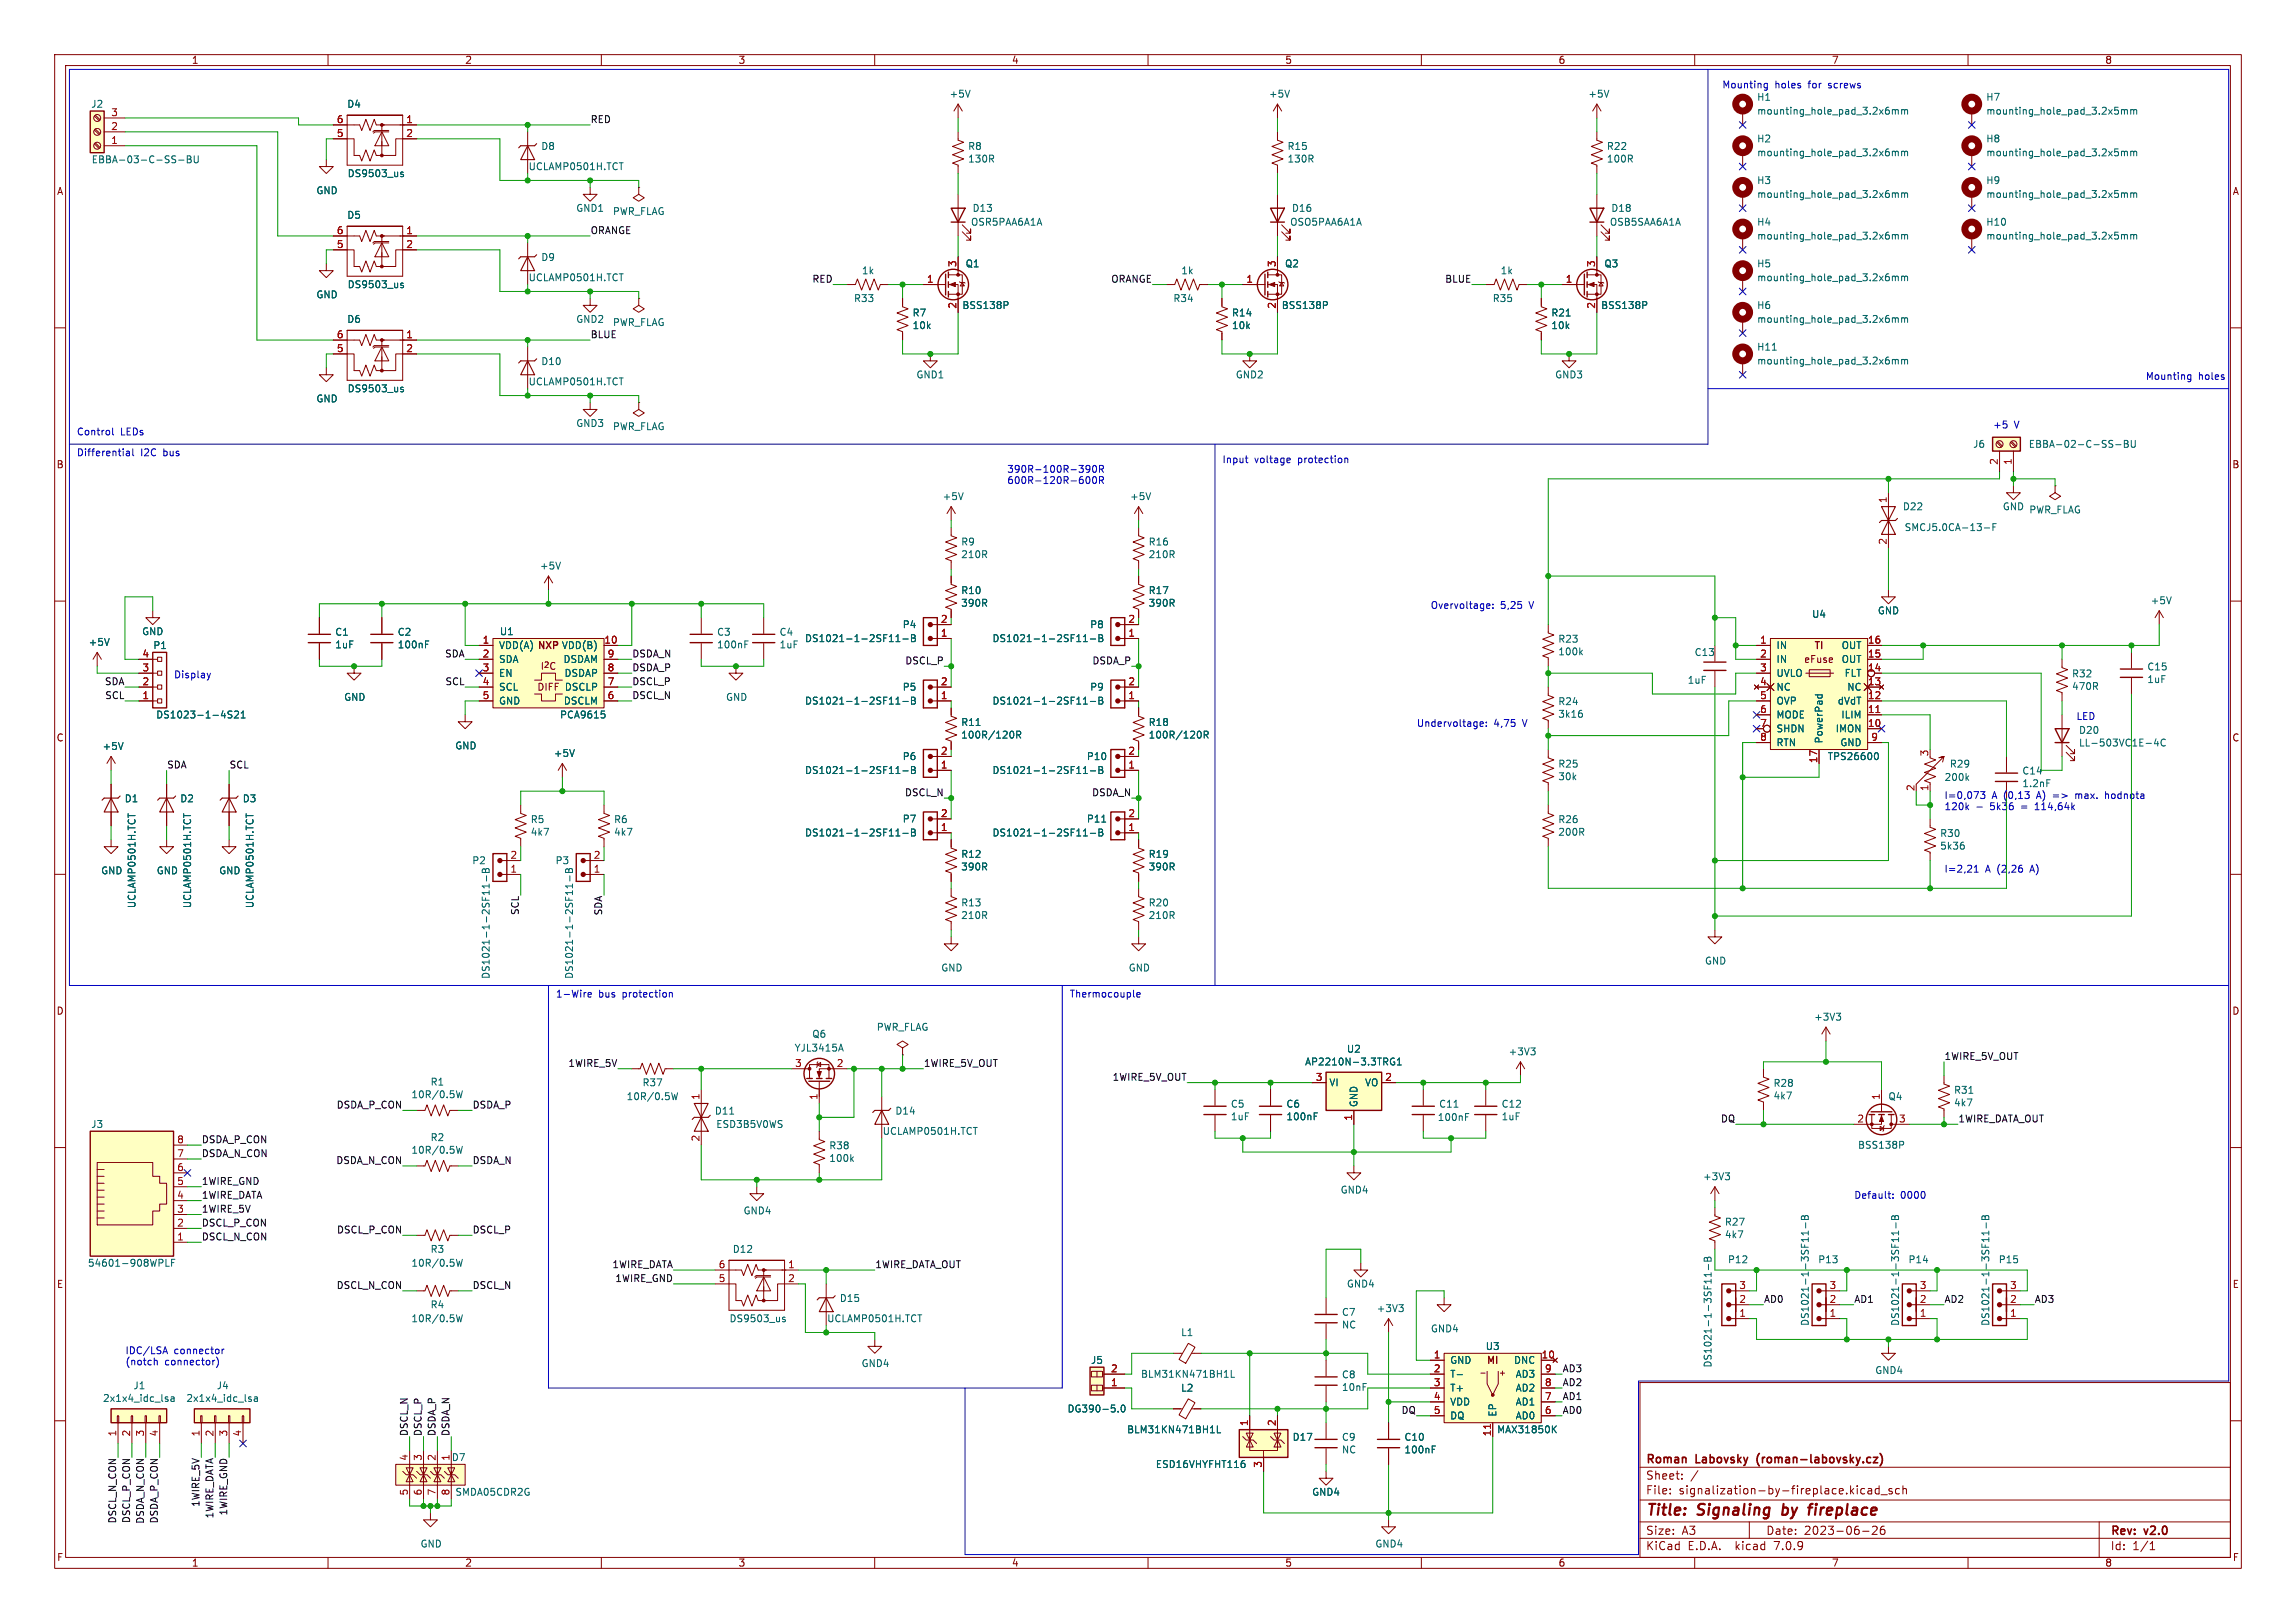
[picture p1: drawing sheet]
<svg xmlns="http://www.w3.org/2000/svg" width="420mm" height="297mm" viewBox="0 0 420 297" stroke-linecap="round" stroke-linejoin="round" font-family="sans-serif">
<defs><g id="words">
<g font-size="2.8" fill="#840000">
<text x="301" y="277.9">Title:</text>
<text x="310.6" y="277.9">Signaling</text>
<text x="326.9" y="277.9">by</text>
<text x="332.5" y="277.9">fireplace</text>
</g>
<g font-size="2.1" fill="#840000">
<text x="301" y="268.2">Roman</text>
<text x="310.3" y="268.2">Labovsky</text>
<text x="322" y="268.2">(roman-labovsky.cz)</text>
<text x="301" y="273.7">File:</text>
<text x="301" y="271">Sheet:</text>
<text x="307.1" y="273.7">signalization-by-fireplace.kicad_sch</text>
<text x="301" y="281.1">Size:</text>
<text x="307.6" y="281.1">A3</text>
<text x="323" y="281.1">Date:</text>
<text x="330" y="281.1">2023-06-26</text>
<text x="386" y="281.3">Rev:</text>
<text x="392.4" y="281.3">v2.0</text>
<text x="301" y="283.9">KiCad</text>
<text x="308.7" y="283.9">E.D.A.</text>
<text x="317.6" y="283.9">kicad</text>
<text x="324.8" y="283.9">7.0.9</text>
<text x="386" y="283.9">Id:</text>
<text x="390.1" y="283.9">1/1</text>
</g>
<g font-size="1.8" fill="#840000">
<text x="35" y="11.9">1</text>
<text x="85" y="11.9">2</text>
<text x="135" y="11.9">3</text>
<text x="185" y="11.9">4</text>
<text x="235" y="11.9">5</text>
<text x="285" y="11.9">6</text>
<text x="335" y="11.9">7</text>
<text x="385" y="11.9">8</text>
<text x="10.3" y="35.9">A</text>
<text x="408.3" y="35.9">A</text>
<text x="10.3" y="85.9">B</text>
<text x="408.2" y="85.9">B</text>
<text x="91.2" y="119">VDD(A) NXP VDD(B)</text>
<text x="331.7" y="119.1">TI</text>
<text x="329.9" y="121.5">eFuse</text>
<text x="98.2" y="126.6">DIFF DSCLP</text>
<text x="10.3" y="135.9">C</text>
<text x="408.2" y="135.9">C</text>
<text x="10.3" y="185.9">D</text>
<text x="408.2" y="185.9">D</text>
<text x="10.3" y="235.9">E</text>
<text x="408.3" y="235.9">E</text>
<text x="271.8" y="249.9">MI</text>
<text x="10.3" y="285.9">F</text>
<text x="35" y="286.9">1</text>
<text x="85" y="286.9">2</text>
<text x="135" y="286.9">3</text>
<text x="185" y="286.9">4</text>
<text x="235" y="286.9">5</text>
<text x="285" y="286.9">6</text>
<text x="335" y="286.9">7</text>
<text x="385" y="286.9">8</text>
<text x="408.3" y="285.9">F</text>
</g>
<g font-size="1.8" fill="#0000c2">
<text x="315" y="16.3">Mounting</text>
<text x="324.7" y="16.3">holes</text>
<text x="330.9" y="16.3">for</text>
<text x="334.7" y="16.3">screws</text>
<text x="392.4" y="69.6">Mounting</text>
<text x="402.1" y="69.6">holes</text>
<text x="14" y="83.6">Differential</text>
<text x="14" y="79.8">Control</text>
<text x="22" y="79.8">LEDs</text>
<text x="25.7" y="83.6">I2C</text>
<text x="30" y="83.6">bus</text>
<text x="364.5" y="78.5">+5</text>
<text x="368.4" y="78.5">V</text>
<text x="184.1" y="86.6">390R-100R-390R</text>
<text x="184.1" y="88.7">600R-120R-600R</text>
<text x="223.5" y="84.8">Input</text>
<text x="229.5" y="84.8">voltage</text>
<text x="237.5" y="84.8">protection</text>
<text x="261.6" y="111.5">Overvoltage:</text>
<text x="274.5" y="111.5">5,25</text>
<text x="279.9" y="111.5">V</text>
<text x="31.7" y="124.2">Display</text>
<text x="379.7" y="131.8">LED</text>
<text x="259.1" y="133.1">Undervoltage:</text>
<text x="273.3" y="133.1">4,75</text>
<text x="278.7" y="133.1">V</text>
<text x="355.6" y="146.3">I=0,073</text>
<text x="355.6" y="148.3">120k</text>
<text x="364.2" y="148.3">5k36</text>
<text x="364.4" y="146.3">A (0,13</text>
<text x="369.8" y="144.2">1.2nF</text>
<text x="370" y="148.3">=</text>
<text x="372.7" y="148.3">114,64k</text>
<text x="372.9" y="146.3">A)</text>
<text x="376" y="146.3">=&gt;</text>
<text x="380.3" y="146.3">max.</text>
<text x="386" y="146.3">hodnota</text>
<text x="355.6" y="159.8">I=2,21</text>
<text x="363.2" y="159.8">A (2,26</text>
<text x="371.7" y="159.8">A)</text>
<text x="101.6" y="182.6">1-Wire</text>
<text x="109.5" y="182.6">bus</text>
<text x="114" y="182.6">protection</text>
<text x="195.6" y="182.6">Thermocouple</text>
<text x="339.1" y="219.5">Default:</text>
<text x="347.6" y="219.5">0000</text>
<text x="22.9" y="247.9">IDC/LSA</text>
<text x="22.9" y="249.9">(notch</text>
<text x="30.1" y="249.9">connector)</text>
<text x="31.8" y="247.9">connector</text>
</g>
<g font-size="1.8" fill="#006464">
<text x="16.6" y="19.9">J2</text>
<text x="63.4" y="19.9">D4</text>
<text x="173.6" y="18.1">+5V</text>
<text x="232" y="18.1">+5V</text>
<text x="290.4" y="18.1">+5V</text>
<text x="321.3" y="18.6">H1</text>
<text x="321.3" y="21.2">mounting_hole_pad_3.2x6mm</text>
<text x="363.2" y="18.6">H7</text>
<text x="363.2" y="21.2">mounting_hole_pad_3.2x5mm</text>
<text x="98.9" y="27.6">D8</text>
<text x="177" y="27.6">R8</text>
<text x="177" y="29.9">130R</text>
<text x="235.4" y="29.9">130R</text>
<text x="235.4" y="27.6">R15</text>
<text x="293.8" y="27.6">R22</text>
<text x="293.8" y="29.9">100R</text>
<text x="321.3" y="26.3">H2</text>
<text x="321.3" y="28.8">mounting_hole_pad_3.2x6mm</text>
<text x="363.2" y="26.3">H8</text>
<text x="363.2" y="28.8">mounting_hole_pad_3.2x5mm</text>
<text x="16.7" y="30.1">EBBA-03-C-SS-BU</text>
<text x="57.8" y="35.7">GND</text>
<text x="63.5" y="32.6">DS9503_us</text>
<text x="96.6" y="31.3">UCLAMP0501H.TCT</text>
<text x="321.3" y="33.9">H3</text>
<text x="363.2" y="33.9">H9</text>
<text x="63.4" y="40.2">D5</text>
<text x="105.3" y="39">GND1</text>
<text x="112" y="39.5">PWR_FLAG</text>
<text x="177.5" y="41.5">OSR5PAA6A1A</text>
<text x="177.8" y="39">D13</text>
<text x="235.9" y="41.5">OSO5PAA6A1A</text>
<text x="236.2" y="39">D16</text>
<text x="294.4" y="41.5">OSB5SAA6A1A</text>
<text x="294.7" y="39">D18</text>
<text x="321.3" y="36.4">mounting_hole_pad_3.2x6mm</text>
<text x="321.3" y="41.5">H4</text>
<text x="363.2" y="41.5">H10</text>
<text x="363.2" y="36.4">mounting_hole_pad_3.2x5mm</text>
<text x="98.9" y="48">D9</text>
<text x="321.3" y="44">mounting_hole_pad_3.2x6mm</text>
<text x="363.2" y="44">mounting_hole_pad_3.2x5mm</text>
<text x="63.5" y="52.9">DS9503_us</text>
<text x="96.6" y="51.7">UCLAMP0501H.TCT</text>
<text x="157.6" y="50.4">1k</text>
<text x="176.5" y="49.1">Q1</text>
<text x="216" y="50.4">1k</text>
<text x="235" y="49.1">Q2</text>
<text x="274.4" y="50.4">1k</text>
<text x="293.4" y="49.1">Q3</text>
<text x="321.3" y="49.1">H5</text>
<text x="321.3" y="51.7">mounting_hole_pad_3.2x6mm</text>
<text x="57.8" y="54.8">GND</text>
<text x="63.4" y="59.3">D6</text>
<text x="105.3" y="59.3">GND2</text>
<text x="112" y="59.9">PWR_FLAG</text>
<text x="156.1" y="55.5">R33</text>
<text x="166.8" y="58.1">R7</text>
<text x="175.9" y="56.7">BSS138P</text>
<text x="214.5" y="55.5">R34</text>
<text x="225.3" y="58.1">R14</text>
<text x="234.4" y="56.7">BSS138P</text>
<text x="273" y="55.5">R35</text>
<text x="283.7" y="58.1">R21</text>
<text x="292.8" y="56.7">BSS138P</text>
<text x="321.3" y="56.7">H6</text>
<text x="321.3" y="59.3">mounting_hole_pad_3.2x6mm</text>
<text x="166.8" y="60.4">10k</text>
<text x="225.3" y="60.4">10k</text>
<text x="283.7" y="60.4">10k</text>
<text x="321.3" y="64.4">H11</text>
<text x="63.5" y="72">DS9503_us</text>
<text x="96.6" y="70.7">UCLAMP0501H.TCT</text>
<text x="98.9" y="67">D10</text>
<text x="167.5" y="69.4">GND1</text>
<text x="226" y="69.4">GND2</text>
<text x="284.4" y="69.4">GND3</text>
<text x="321.3" y="66.9">mounting_hole_pad_3.2x6mm</text>
<text x="57.8" y="73.8">GND</text>
<text x="105.3" y="78.3">GND3</text>
<text x="112" y="78.9">PWR_FLAG</text>
<text x="360.8" y="82.1">J6</text>
<text x="371" y="82.1">EBBA-02-C-SS-BU</text>
<text x="172.3" y="91.7">+5V</text>
<text x="206.6" y="91.7">+5V</text>
<text x="348" y="93.6">D22</text>
<text x="366.3" y="93.6">GND</text>
<text x="371.1" y="94.2">PWR_FLAG</text>
<text x="175.7" y="100">R9</text>
<text x="210" y="100">R16</text>
<text x="348.3" y="97.4">SMCJ5.0CA-13-F</text>
<text x="98.7" y="104.4">+5V</text>
<text x="175.7" y="102.3">210R</text>
<text x="210" y="102.3">210R</text>
<text x="175.7" y="111.2">390R</text>
<text x="175.7" y="108.9">R10</text>
<text x="210" y="111.2">390R</text>
<text x="210" y="108.9">R17</text>
<text x="331.4" y="113.3">U4</text>
<text x="343.4" y="112.6">GND</text>
<text x="393.3" y="110.8">+5V</text>
<text x="16.1" y="118.4">+5V</text>
<text x="25.9" y="116.4">GND</text>
<text x="27.9" y="119">P1</text>
<text x="61.2" y="116.5">C1</text>
<text x="61.2" y="118.8">1uF</text>
<text x="72.7" y="116.5">C2</text>
<text x="72.7" y="118.8">100nF</text>
<text x="91.2" y="119">VDD(A)</text>
<text x="91.3" y="116.4">U1</text>
<text x="102.7" y="119">VDD(B)</text>
<text x="131.1" y="116.5">C3</text>
<text x="131.1" y="118.8">100nF</text>
<text x="142.5" y="116.5">C4</text>
<text x="142.5" y="118.8">1uF</text>
<text x="147.2" y="117.7">DS1021-1-2SF11-B</text>
<text x="165" y="115.2">P4</text>
<text x="181.4" y="117.7">DS1021-1-2SF11-B</text>
<text x="199.3" y="115.2">P8</text>
<text x="284.9" y="117.8">R23</text>
<text x="324.9" y="119">IN</text>
<text x="336.8" y="119">OUT</text>
<text x="91.2" y="121.5">SDA</text>
<text x="91.2" y="124.1">EN</text>
<text x="98.8" y="122.8">I^{2}C</text>
<text x="103" y="121.5">DSDAM</text>
<text x="103.2" y="124.1">DSDAP</text>
<text x="284.9" y="120.1">100k</text>
<text x="308.6" y="125.3">1uF</text>
<text x="309.9" y="120.2">C13</text>
<text x="324.9" y="121.5">IN</text>
<text x="324.9" y="124.1">UVLO</text>
<text x="336.8" y="121.5">OUT</text>
<text x="337.3" y="124.1">FLT</text>
<text x="378.9" y="124.2">R32</text>
<text x="392.7" y="122.9">C15</text>
<text x="392.7" y="125.2">1uF</text>
<text x="28.5" y="131.7">DS1023-1-4S21</text>
<text x="62.9" y="128.4">GND</text>
<text x="91.2" y="126.6">SCL</text>
<text x="91.2" y="129.1">GND</text>
<text x="102.3" y="131.7">PCA9615</text>
<text x="103" y="129.1">DSCLM</text>
<text x="103.2" y="126.6">DSCLP</text>
<text x="132.7" y="128.4">GND</text>
<text x="147.2" y="129.1">DS1021-1-2SF11-B</text>
<text x="165" y="126.6">P5</text>
<text x="181.4" y="129.1">DS1021-1-2SF11-B</text>
<text x="199.3" y="126.6">P9</text>
<text x="284.9" y="129.2">R24</text>
<text x="284.9" y="131.5">3k16</text>
<text x="324.9" y="126.6">NC</text>
<text x="324.9" y="129.1">OVP</text>
<text x="324.9" y="131.7">MODE</text>
<text x="336.1" y="129.1">dVdT</text>
<text x="336.7" y="131.7">ILIM</text>
<text x="337.8" y="126.6">NC</text>
<text x="378.9" y="126.5">470R</text>
<text x="18.7" y="137.4">+5V</text>
<text x="83.2" y="137.3">GND</text>
<text x="175.7" y="135.4">100R/120R</text>
<text x="175.7" y="133">R11</text>
<text x="210" y="135.4">100R/120R</text>
<text x="210" y="133">R18</text>
<text x="324.9" y="134.2">SHDN</text>
<text x="324.9" y="136.8">RTN</text>
<text x="333.6" y="136.1" transform="rotate(-90 333.6 136.1)">PowerPad</text>
<text x="335.7" y="134.2">IMON</text>
<text x="336.5" y="136.8">GND</text>
<text x="380.2" y="134.5">D20</text>
<text x="380.2" y="136.8">LL-503VC1E-4C</text>
<text x="101.2" y="138.7">+5V</text>
<text x="147.2" y="141.8">DS1021-1-2SF11-B</text>
<text x="165" y="139.3">P6</text>
<text x="181.4" y="141.8">DS1021-1-2SF11-B</text>
<text x="198.7" y="139.3">P10</text>
<text x="284.9" y="140.7">R25</text>
<text x="284.9" y="143">30k</text>
<text x="334.2" y="139.3">TPS26600</text>
<text x="355.6" y="143.1">200k</text>
<text x="356.6" y="140.7">R29</text>
<text x="369.8" y="141.9">C14</text>
<text x="22.7" y="147">D1</text>
<text x="32.9" y="147">D2</text>
<text x="44.3" y="147">D3</text>
<text x="97" y="150.8">R5</text>
<text x="97" y="153.1">4k7</text>
<text x="112.2" y="150.8">R6</text>
<text x="112.2" y="153.1">4k7</text>
<text x="147.2" y="153.3">DS1021-1-2SF11-B</text>
<text x="165" y="150.7">P7</text>
<text x="181.4" y="153.3">DS1021-1-2SF11-B</text>
<text x="198.7" y="150.7">P11</text>
<text x="284.9" y="150.8">R26</text>
<text x="284.9" y="153.1">200R</text>
<text x="354.8" y="153.4">R30</text>
<text x="354.8" y="155.7">5k36</text>
<text x="18.4" y="160.2">GND</text>
<text x="28.6" y="160.2">GND</text>
<text x="40" y="160.2">GND</text>
<text x="86.3" y="158.3">P2</text>
<text x="101.5" y="158.3">P3</text>
<text x="175.7" y="159.5">390R</text>
<text x="175.7" y="157.2">R12</text>
<text x="210" y="159.5">390R</text>
<text x="210" y="157.2">R19</text>
<text x="25" y="166.3" transform="rotate(-90 25 166.3)">UCLAMP0501H.TCT</text>
<text x="35.2" y="166.3" transform="rotate(-90 35.2 166.3)">UCLAMP0501H.TCT</text>
<text x="46.6" y="166.3" transform="rotate(-90 46.6 166.3)">UCLAMP0501H.TCT</text>
<text x="175.7" y="166.1">R13</text>
<text x="210" y="166.1">R20</text>
<text x="175.7" y="168.4">210R</text>
<text x="210" y="168.4">210R</text>
<text x="89.8" y="179.2" transform="rotate(-90 89.8 179.2)">DS1021-1-2SF11-B</text>
<text x="105" y="179.2" transform="rotate(-90 105 179.2)">DS1021-1-2SF11-B</text>
<text x="172.1" y="178">GND</text>
<text x="206.4" y="178">GND</text>
<text x="311.8" y="176.7">GND</text>
<text x="148.5" y="190.1">Q6</text>
<text x="160.3" y="188.8">PWR_FLAG</text>
<text x="331.7" y="187">+3V3</text>
<text x="145.3" y="192.6">YJL3415A</text>
<text x="238.6" y="195.2">AP2210N-3.3TRG1</text>
<text x="246.3" y="192.8">U2</text>
<text x="275.9" y="193.3">+3V3</text>
<text x="75.2" y="201.2">10R/0.5W</text>
<text x="78.7" y="198.9">R1</text>
<text x="114.5" y="201.5">10R/0.5W</text>
<text x="117.4" y="199">R37</text>
<text x="225.1" y="202.9">C5</text>
<text x="235.2" y="202.9">C6</text>
<text x="243.1" y="199">VI</text>
<text x="248.5" y="202.7" transform="rotate(-90 248.5 202.7)">GND</text>
<text x="249.6" y="199">VO</text>
<text x="263.2" y="202.9">C11</text>
<text x="274.6" y="202.9">C12</text>
<text x="324.3" y="199.1">R28</text>
<text x="324.3" y="201.4">4k7</text>
<text x="345.3" y="201.5">Q4</text>
<text x="357.3" y="200.4">R31</text>
<text x="357.3" y="202.7">4k7</text>
<text x="16.6" y="206.6">J3</text>
<text x="78.7" y="209">R2</text>
<text x="130.7" y="204.2">D11</text>
<text x="130.9" y="206.6">ESD3B5V0WS</text>
<text x="161.4" y="207.9">UCLAMP0501H.TCT</text>
<text x="163.7" y="204.2">D14</text>
<text x="225.1" y="205.2">1uF</text>
<text x="235.2" y="205.2">100nF</text>
<text x="262.9" y="205.3">100nF</text>
<text x="274.6" y="205.2">1uF</text>
<text x="75.2" y="211.3">10R/0.5W</text>
<text x="151.6" y="210.5">R38</text>
<text x="151.6" y="212.8">100k</text>
<text x="339.8" y="210.4">BSS138P</text>
<text x="245.1" y="218.6">GND4</text>
<text x="311.4" y="216.2">+3V3</text>
<text x="135.9" y="222.4">GND4</text>
<text x="315.4" y="224.5">R27</text>
<text x="315.4" y="226.8">4k7</text>
<text x="16" y="232">54601-908WPLF</text>
<text x="75.2" y="232">10R/0.5W</text>
<text x="78.7" y="229.5">R3</text>
<text x="133.9" y="229.5">D12</text>
<text x="316" y="231.4">P12</text>
<text x="332.5" y="231.4">P13</text>
<text x="349" y="231.4">P14</text>
<text x="365.5" y="231.4">P15</text>
<text x="78.7" y="239.6">R4</text>
<text x="153.5" y="238.5">D15</text>
<text x="246.3" y="235.8">GND4</text>
<text x="75.2" y="242.2">10R/0.5W</text>
<text x="133.4" y="242.2">DS9503_us</text>
<text x="151.2" y="242.2">UCLAMP0501H.TCT</text>
<text x="215.9" y="244.7">L1</text>
<text x="245.4" y="241">C7</text>
<text x="245.4" y="243.3">NC</text>
<text x="251.7" y="240.3">+3V3</text>
<text x="261.6" y="244">GND4</text>
<text x="331.1" y="242.7" transform="rotate(-90 331.1 242.7)">DS1021-1-3SF11-B</text>
<text x="347.6" y="242.7" transform="rotate(-90 347.6 242.7)">DS1021-1-3SF11-B</text>
<text x="364.1" y="242.7" transform="rotate(-90 364.1 242.7)">DS1021-1-3SF11-B</text>
<text x="157.5" y="250.4">GND4</text>
<text x="199.5" y="249.8">J5</text>
<text x="265.2" y="249.8">GND</text>
<text x="271.7" y="247.2">U3</text>
<text x="276.8" y="249.8">DNC</text>
<text x="313.3" y="250.4" transform="rotate(-90 313.3 250.4)">DS1021-1-3SF11-B</text>
<text x="342.9" y="251.6">GND4</text>
<text x="18.7" y="256.7">2x1x4_idc_lsa</text>
<text x="24.3" y="254.4">J1</text>
<text x="34" y="256.7">2x1x4_idc_lsa</text>
<text x="39.6" y="254.4">J4</text>
<text x="208.6" y="252.3">BLM31KN471BH1L</text>
<text x="215.9" y="254.9">L2</text>
<text x="245.4" y="252.4">C8</text>
<text x="245.4" y="254.7">10nF</text>
<text x="265.2" y="252.3">T-</text>
<text x="265.2" y="254.9">T+</text>
<text x="265.2" y="257.4">VDD</text>
<text x="277.2" y="257.4">AD1</text>
<text x="277.2" y="254.9">AD2</text>
<text x="277.2" y="252.3">AD3</text>
<text x="195.2" y="258.7">DG390-5.0</text>
<text x="206.1" y="262.5">BLM31KN471BH1L</text>
<text x="236.4" y="263.9">D17</text>
<text x="245.4" y="263.9">C9</text>
<text x="256.8" y="263.9">C10</text>
<text x="265.2" y="259.9">DQ</text>
<text x="273.8" y="262.5">MAX31850K</text>
<text x="273.9" y="259.3" transform="rotate(-90 273.9 259.3)">EP</text>
<text x="277.2" y="259.9">AD0</text>
<text x="82.6" y="267.6">D7</text>
<text x="211.3" y="268.8">ESD16VHYFHT116</text>
<text x="245.4" y="266.2">NC</text>
<text x="256.8" y="266.2">100nF</text>
<text x="83.2" y="273.9">SMDA05CDR2G</text>
<text x="239.9" y="273.9">GND4</text>
<text x="76.8" y="283.4">GND</text>
<text x="251.5" y="283.4">GND4</text>
</g>
<g font-size="1.8" fill="#a90000">
<text x="20.2" y="23.9">2</text>
<text x="20.2" y="21.3">3</text>
<text x="61.5" y="22.6">6</text>
<text x="74.2" y="22.6">1</text>
<text x="20.2" y="26.4">1</text>
<text x="61.5" y="25.1">5</text>
<text x="74.2" y="25.1">2</text>
<text x="61.5" y="45.5">5</text>
<text x="61.5" y="42.9">6</text>
<text x="74.2" y="42.9">1</text>
<text x="74.2" y="45.5">2</text>
<text x="169.5" y="51.8">1</text>
<text x="175" y="49" transform="rotate(-90 175 49)">3</text>
<text x="227.9" y="51.8">1</text>
<text x="233.4" y="49" transform="rotate(-90 233.4 49)">3</text>
<text x="286.3" y="51.8">1</text>
<text x="291.8" y="49" transform="rotate(-90 291.8 49)">3</text>
<text x="175" y="56.6" transform="rotate(-90 175 56.6)">2</text>
<text x="233.4" y="56.6" transform="rotate(-90 233.4 56.6)">2</text>
<text x="291.8" y="56.6" transform="rotate(-90 291.8 56.6)">2</text>
<text x="61.5" y="64.5">5</text>
<text x="61.5" y="62">6</text>
<text x="74.2" y="62">1</text>
<text x="74.2" y="64.5">2</text>
<text x="365.5" y="85.2" transform="rotate(-90 365.5 85.2)">2</text>
<text x="368" y="85.2" transform="rotate(-90 368 85.2)">1</text>
<text x="345.2" y="92.1" transform="rotate(-90 345.2 92.1)">1</text>
<text x="345.2" y="99.8" transform="rotate(-90 345.2 99.8)">2</text>
<text x="88.2" y="117.9">1</text>
<text x="110.4" y="117.9">10</text>
<text x="172" y="116.6">1</text>
<text x="172" y="114">2</text>
<text x="206.3" y="116.6">1</text>
<text x="206.3" y="114">2</text>
<text x="321.9" y="117.9">1</text>
<text x="341.6" y="117.9">16</text>
<text x="26" y="125.5">2</text>
<text x="26" y="122.9">3</text>
<text x="26" y="120.4">4</text>
<text x="88.2" y="120.4">2</text>
<text x="88.2" y="122.9">3</text>
<text x="88.2" y="125.5">4</text>
<text x="111.1" y="125.5">7</text>
<text x="111.1" y="122.9">8</text>
<text x="111.1" y="120.4">9</text>
<text x="172" y="125.5">2</text>
<text x="206.3" y="125.5">2</text>
<text x="321.9" y="120.4">2</text>
<text x="321.9" y="122.9">3</text>
<text x="321.9" y="125.5">4</text>
<text x="341.6" y="125.5">13</text>
<text x="341.6" y="122.9">14</text>
<text x="341.6" y="120.4">15</text>
<text x="26" y="128">1</text>
<text x="88.2" y="128">5</text>
<text x="111.1" y="128">6</text>
<text x="172" y="128">1</text>
<text x="206.3" y="128">1</text>
<text x="321.9" y="128">5</text>
<text x="321.9" y="130.6">6</text>
<text x="341.6" y="130.6">11</text>
<text x="341.6" y="128">12</text>
<text x="321.9" y="133.1">7</text>
<text x="321.9" y="135.6">8</text>
<text x="341.6" y="133.1">10</text>
<text x="342.2" y="135.6">9</text>
<text x="172" y="140.7">1</text>
<text x="172" y="138.2">2</text>
<text x="206.3" y="140.7">1</text>
<text x="206.3" y="138.2">2</text>
<text x="332.5" y="139.7" transform="rotate(-90 332.5 139.7)">17</text>
<text x="352.8" y="138.5" transform="rotate(-90 352.8 138.5)">3</text>
<text x="172" y="149.6">2</text>
<text x="206.3" y="149.6">2</text>
<text x="350.3" y="144.9" transform="rotate(-90 350.3 144.9)">2</text>
<text x="352.8" y="144.9" transform="rotate(-90 352.8 144.9)">1</text>
<text x="172" y="152.1">1</text>
<text x="206.3" y="152.1">1</text>
<text x="93.3" y="159.8">1</text>
<text x="93.3" y="157.2">2</text>
<text x="108.5" y="159.8">1</text>
<text x="108.5" y="157.2">2</text>
<text x="145.3" y="195.3">3</text>
<text x="153" y="195.3">2</text>
<text x="240.6" y="197.9">3</text>
<text x="253.3" y="197.9">2</text>
<text x="128" y="201.4" transform="rotate(-90 128 201.4)">1</text>
<text x="149.6" y="201.4" transform="rotate(-90 149.6 201.4)">1</text>
<text x="343.9" y="201.4" transform="rotate(-90 343.9 201.4)">1</text>
<text x="32.3" y="209.3">8</text>
<text x="128" y="209" transform="rotate(-90 128 209)">2</text>
<text x="247.4" y="205.2" transform="rotate(-90 247.4 205.2)">1</text>
<text x="339.7" y="205.5">2</text>
<text x="347.3" y="205.5">3</text>
<text x="32.3" y="214.4">6</text>
<text x="32.3" y="211.8">7</text>
<text x="32.3" y="222">3</text>
<text x="32.3" y="219.5">4</text>
<text x="32.3" y="216.9">5</text>
<text x="32.3" y="227.1">1</text>
<text x="32.3" y="224.5">2</text>
<text x="131.4" y="232.2">6</text>
<text x="144.1" y="232.2">1</text>
<text x="131.4" y="234.7">5</text>
<text x="144.1" y="234.7">2</text>
<text x="318.1" y="238.5">2</text>
<text x="318.1" y="236">3</text>
<text x="334.6" y="238.5">2</text>
<text x="334.6" y="236">3</text>
<text x="351.1" y="238.5">2</text>
<text x="351.1" y="236">3</text>
<text x="367.6" y="238.5">2</text>
<text x="367.6" y="236">3</text>
<text x="318.1" y="241">1</text>
<text x="334.6" y="241">1</text>
<text x="351.1" y="241">1</text>
<text x="367.6" y="241">1</text>
<text x="203.1" y="251.2">2</text>
<text x="262.2" y="248.7">1</text>
<text x="262.2" y="251.2">2</text>
<text x="281.9" y="248.7">10</text>
<text x="282.5" y="251.2">9</text>
<text x="203.1" y="253.7">1</text>
<text x="262.2" y="253.7">3</text>
<text x="262.2" y="256.3">4</text>
<text x="282.5" y="256.3">7</text>
<text x="282.5" y="253.7">8</text>
<text x="21.3" y="263" transform="rotate(-90 21.3 263)">1</text>
<text x="23.9" y="263" transform="rotate(-90 23.9 263)">2</text>
<text x="26.4" y="263" transform="rotate(-90 26.4 263)">3</text>
<text x="29" y="263" transform="rotate(-90 29 263)">4</text>
<text x="36.6" y="263" transform="rotate(-90 36.6 263)">1</text>
<text x="39.1" y="263" transform="rotate(-90 39.1 263)">2</text>
<text x="41.7" y="263" transform="rotate(-90 41.7 263)">3</text>
<text x="44.2" y="263" transform="rotate(-90 44.2 263)">4</text>
<text x="228.3" y="261.1" transform="rotate(-90 228.3 261.1)">1</text>
<text x="233.4" y="261.1" transform="rotate(-90 233.4 261.1)">2</text>
<text x="262.2" y="258.8">5</text>
<text x="272.8" y="262.9" transform="rotate(-90 272.8 262.9)">11</text>
<text x="282.5" y="258.8">6</text>
<text x="74.7" y="267.4" transform="rotate(-90 74.7 267.4)">4</text>
<text x="77.2" y="267.4" transform="rotate(-90 77.2 267.4)">3</text>
<text x="79.8" y="267.4" transform="rotate(-90 79.8 267.4)">2</text>
<text x="82.3" y="267.4" transform="rotate(-90 82.3 267.4)">1</text>
<text x="230.9" y="268.7" transform="rotate(-90 230.9 268.7)">3</text>
<text x="74.7" y="273.8" transform="rotate(-90 74.7 273.8)">5</text>
<text x="77.2" y="273.8" transform="rotate(-90 77.2 273.8)">6</text>
<text x="79.8" y="273.8" transform="rotate(-90 79.8 273.8)">7</text>
<text x="82.3" y="273.8" transform="rotate(-90 82.3 273.8)">8</text>
</g>
<g font-size="1.8" fill="#0f0f0f">
<text x="107.9" y="22.6">RED</text>
<text x="107.9" y="42.9">ORANGE</text>
<text x="148.5" y="51.8">RED</text>
<text x="203.2" y="51.8">ORANGE</text>
<text x="264.3" y="51.8">BLUE</text>
<text x="107.9" y="62">BLUE</text>
<text x="19.1" y="125.5">SDA</text>
<text x="81.3" y="120.4">SDA</text>
<text x="81.4" y="125.5">SCL</text>
<text x="115.6" y="125.5">DSCL_P</text>
<text x="115.6" y="122.9">DSDA_P</text>
<text x="115.6" y="120.4">DSDA_N</text>
<text x="165.5" y="121.7">DSCL_P</text>
<text x="199.7" y="121.7">DSDA_P</text>
<text x="19.1" y="128">SCL</text>
<text x="115.6" y="128">DSCL_N</text>
<text x="30.5" y="140.7">SDA</text>
<text x="41.9" y="140.7">SCL</text>
<text x="165.4" y="145.8">DSCL_N</text>
<text x="199.7" y="145.8">DSDA_N</text>
<text x="95" y="167.5" transform="rotate(-90 95 167.5)">SCL</text>
<text x="110.2" y="167.6" transform="rotate(-90 110.2 167.6)">SDA</text>
<text x="103.9" y="195.3">1WIRE_5V</text>
<text x="168.9" y="195.3">1WIRE_5V_OUT</text>
<text x="203.4" y="197.9">1WIRE_5V_OUT</text>
<text x="355.6" y="194">1WIRE_5V_OUT</text>
<text x="61.5" y="202.9">DSDA_P_CON</text>
<text x="86.4" y="202.9">DSDA_P</text>
<text x="36.8" y="209.3">DSDA_P_CON</text>
<text x="314.7" y="205.5">DQ</text>
<text x="358.1" y="205.5">1WIRE_DATA_OUT</text>
<text x="36.8" y="211.8">DSDA_N_CON</text>
<text x="61.4" y="213.1">DSDA_N_CON</text>
<text x="86.4" y="213.1">DSDA_N</text>
<text x="36.8" y="219.4">1WIRE_DATA</text>
<text x="36.8" y="216.9">1WIRE_GND</text>
<text x="36.8" y="222">1WIRE_5V</text>
<text x="36.8" y="224.5">DSCL_P_CON</text>
<text x="36.8" y="227.1">DSCL_N_CON</text>
<text x="61.5" y="225.8">DSCL_P_CON</text>
<text x="86.4" y="225.8">DSCL_P</text>
<text x="111.9" y="232.1">1WIRE_DATA</text>
<text x="160" y="232.1">1WIRE_DATA_OUT</text>
<text x="61.5" y="236">DSCL_N_CON</text>
<text x="86.4" y="236">DSCL_N</text>
<text x="112.5" y="234.7">1WIRE_GND</text>
<text x="322.6" y="238.5">AD0</text>
<text x="339.1" y="238.5">AD1</text>
<text x="355.6" y="238.5">AD2</text>
<text x="372.1" y="238.5">AD3</text>
<text x="285.8" y="251.2">AD3</text>
<text x="285.8" y="253.7">AD2</text>
<text x="285.8" y="256.3">AD1</text>
<text x="74.7" y="262.9" transform="rotate(-90 74.7 262.9)">DSCL_N</text>
<text x="77.2" y="262.9" transform="rotate(-90 77.2 262.9)">DSCL_P</text>
<text x="79.7" y="262.9" transform="rotate(-90 79.7 262.9)">DSDA_P</text>
<text x="82.3" y="262.9" transform="rotate(-90 82.3 262.9)">DSDA_N</text>
<text x="256.3" y="258.8">DQ</text>
<text x="285.8" y="258.8">AD0</text>
<text x="36.6" y="275.9" transform="rotate(-90 36.6 275.9)">1WIRE_5V</text>
<text x="21.3" y="278.9" transform="rotate(-90 21.3 278.9)">DSCL_N_CON</text>
<text x="23.9" y="278.8" transform="rotate(-90 23.9 278.8)">DSCL_P_CON</text>
<text x="26.4" y="278.9" transform="rotate(-90 26.4 278.9)">DSDA_N_CON</text>
<text x="28.9" y="278.9" transform="rotate(-90 28.9 278.9)">DSDA_P_CON</text>
<text x="39.1" y="278" transform="rotate(-90 39.1 278)">1WIRE_DATA</text>
<text x="41.6" y="277.4" transform="rotate(-90 41.6 277.4)">1WIRE_GND</text>
</g>
<text font-size="1.4" fill="#840000" x="274.1" y="251.9">+</text>
</g></defs>
<g fill="none" stroke="#840000" stroke-width=".18">
<path d="M10 10h400v277h-400zM12 12h396v273h-396zM60 10v2M110 10v2M160 10v2M175.3 19.1v2.5M175.3 19.1l-.8 1.2M175.3 19.1l.7 1.2M210 10v2M233.7 19.1v2.5M233.7 19.1l-.8 1.2M233.7 19.1l.7 1.2"/>
<path d="M260 10v2M292.1 19.1v2.5M292.1 19.1l-.8 1.2M292.1 19.1l.8 1.2M310 10v2M360 10v2M17.3 21.3l.8 .8M17.3 23.8l.8 .8M17.3 26.3l.8 .9M17.4 21.1l.9 .8M17.4 23.6l.9 .9M17.4 26.2l.9 .8"/>
<path d="M19 24.1h3.9M19 26.7h3.9M19 21.6h3.9M59.7 29.2v1.3h1.3l-1.3 1.3-1.3-1.3h1.3M61 25.4h3.8v3h1l.4 1.1 .7-2.1 .8 2.1 .8-2.1 .3 1h1v-2.5M61 22.9h4.8l.4 1 .7-2.1 .8 2.1 .8-2.1 .3 1.1h7.4M63.5 21.1h10.2zM63.5 21.1v9.1h10.2v-9.1M69.8 24.1l1.3 2.6h-2.5zM69.8 22.9v1M69.8 24.1v2.6M71.1 23.9h-2.6l-.3 .2"/>
<path d="M71.1 24.1h-2.5l-.3 .3M76.2 25.4h-3.8v3h-2.6M96.5 24.1v7.7M107.9 34.3v1.3h1.3l-1.3 1.2-1.2-1.2h1.2M116.8 34.3v1.3l1.1 .6-1.1 .6-1-.6 1-.6M116.8 34.3h.1M175.3 24.1v1.6l1 .3-2.1 .8 2.1 .8-2.1 .7 2.1 .8-2.1 .7 1.1 .4v1.6M175.3 35.6v7.6M233.7 24.1v1.6l1 .3-2 .8 2 .8-2 .7 2 .8-2 .7 1 .4v1.6M233.7 35.6v7.6M292.1 24.1v1.6l1 .3-2 .8 2 .8-2 .7 2 .8-2 .7 1 .4v1.6M292.1 35.6v7.6"/>
<path d="M318.8 20.3v2.6M318.8 27.9v2.6M318.8 35.6v2.5M360.7 20.3v2.6M360.7 27.9v2.6M360.7 35.6v2.5M10 60h2M59.7 48.3v1.2h1.3l-1.3 1.3-1.3-1.3h1.3M61 45.7h3.8v3.1h1l.4 1 .7-2 .8 2 .8-2 .3 1h1v-2.6M61 43.2h4.8l.4 1 .7-2 .8 2 .8-2 .3 1h7.4M63.5 41.4h10.2zM63.5 41.4v9.1h10.2v-9.1"/>
<path d="M69.8 44.5l1.3 2.5h-2.5zM69.8 43.2v1M69.8 44.5v2.5M71.1 44.2h-2.6l-.3 .3M71.1 44.5h-2.5l-.3 .2M76.2 45.7h-3.8v3.1h-2.6M96.5 44.5v7.6M107.9 54.6v1.3h1.3l-1.3 1.3-1.2-1.3h1.2M116.8 54.6v1.3l1.1 .6-1.1 .7-1-.7 1-.6M116.8 54.6h.1M154.9 52.1h1.6l.3-1 .8 2 .8-2 .7 2 .8-2 .8 2 .3-1h1.6M165.1 54.6v1.5l1 .4-2 .8 2 .7-2 .8 2 .8-2 .7 1 .4v1.5"/>
<path d="M168.9 52.1h4.1M173.5 52.1h1.8v5.1M173.5 50.3h2.5v3.5h-2.5M175.3 47v3.3M175.5 51.6l.1 .1h.8l.1 .1M176 42.4l1.5 1.5v-.7v.7h-.7M176 41.1l1.5 1.6v-.8v.8h-.7M176 51.7l.4 .6h-.8zM213.4 52.1h1.5l.4-1 .7 2 .8-2 .8 2 .7-2 .8 2 .4-1h1.5M223.5 54.6v1.5l1 .4-2 .8 2 .7-2 .8 2 .8-2 .7 1 .4v1.5M227.3 52.1h4.1M231.9 52.1h1.8v5.1"/>
<path d="M231.9 50.3h2.5v3.5h-2.5M233.7 47v3.3M233.9 51.6l.2 .1h.7l.1 .1M234.4 51.7l.4 .6h-.7zM234.4 42.4l1.6 1.5v-.7v.7h-.8M234.4 41.1l1.6 1.6v-.8v.8h-.8M271.8 52.1h1.5l.4-1 .7 2 .8-2 .8 2 .7-2 .8 2 .4-1h1.5M281.9 54.6v1.5l1.1 .4-2.1 .8 2.1 .7-2.1 .8 2.1 .8-2.1 .7 1 .4v1.5M285.7 52.1h4.1M290.3 52.1h1.8v5.1M290.3 50.3h2.6v3.5h-2.6M292.1 47v3.3"/>
<path d="M292.4 51.6l.1 .1h.7l.2 .1M292.9 42.4l1.5 1.5v-.7v.7h-.8M292.9 41.1l1.5 1.6v-.8v.8h-.8M292.9 51.7l.3 .6h-.7zM318.8 43.2v2.5M318.8 50.8v2.5M318.8 58.4v2.6M360.7 43.2v2.5M408 60h2M59.7 67.3v1.3h1.3l-1.3 1.3-1.3-1.3h1.3M61 64.8h3.8v3h1l.4 1 .7-2 .8 2 .8-2 .3 1h1v-2.5M61 62.2h4.8l.4 1 .7-2 .8 2 .8-2 .3 1h7.4"/>
<path d="M63.5 60.5h10.2zM63.5 60.5v9.1h10.2v-9.1M69.8 63.5l1.3 2.5h-2.5zM69.8 62.2v1M69.8 63.5v2.5M71.1 63.2h-2.6l-.3 .3M71.1 63.5h-2.5l-.3 .3M76.2 64.8h-3.8v3h-2.6M96.5 63.5v7.6M107.9 73.7v1.2h1.3l-1.3 1.3-1.2-1.3h1.2M116.8 73.7v1.2l1.1 .7-1.1 .6-1-.6 1-.7M116.8 73.7h.1"/>
<path d="M170.2 64.8v1.2h1.2l-1.2 1.3-1.3-1.3h1.3M228.6 64.8v1.2h1.3l-1.3 1.3-1.3-1.3h1.3M287 64.8v1.2h1.3l-1.3 1.3-1.3-1.3h1.3M318.8 66v2.6M174 96.5v1.5l1 .4-2 .8 2 .7-2 .8 2 .8-2 .7 1 .4v1.5M174 92.7v2.6M174 92.7l-.8 1.3M174 92.7l.8 1.3M208.3 96.5v1.5l1 .4-2 .8 2 .7-2 .8 2 .8-2 .7 1 .4v1.5M208.3 92.7v2.6M208.3 92.7l-.8 1.3M208.3 92.7l.7 1.3"/>
<path d="M345.4 90.2v10.1M365.3 80.9l.8 .9M365.4 80.8l.9 .8M365.8 82.6v3.8M367.8 80.9l.8 .9M368 80.8l.8 .8M368.3 88.9v1.3h1.3l-1.3 1.2-1.3-1.2h1.3M368.3 82.6v3.8M375.9 88.9v1.3l1 .6-1 .6-1-.6 1-.6M375.9 88.9h.1M10 110h2M17.8 119.4l-.8 1.3"/>
<path d="M17.8 119.4v2.5M17.8 119.4l.7 1.3M27.9 111.8v1.2h1.3l-1.3 1.3-1.2-1.3h1.2M58.4 113v2.9M58.4 117.8v2.9M69.8 113v2.9M69.8 117.8v2.9M87.6 118.1h2.6M90.2 116.8h20.3v12.7h-20.3zM100.3 105.4l-.7 1.3M100.3 105.4v2.6M100.3 105.4l.8 1.3"/>
<path d="M110.5 118.1h2.5M128.3 113v2.9M128.3 117.8v2.9M139.7 113v2.9M139.7 117.8v2.9M170.4 116.8h3.6M170.4 114.3h3.6M174 105.4v1.5l1 .4-2 .8 2 .7-2 .8 2 .8-2 .7 1 .4v1.5M204.7 116.8h3.6M204.7 114.3h3.6M208.3 105.4v1.5l1 .4-2 .8 2 .7-2 .8 2 .8-2 .7 1 .4v1.5M283.2 114.3v1.5l1 .4-2 .8 2 .7-2 .8 2 .8-2 .7 1 .4v1.5"/>
<path d="M313.7 118.1v2.9M321.3 118.1h2.5M323.8 116.8h17.8v20.4h-17.8zM341.6 118.1h2.6M345.4 108v1.2h1.3l-1.3 1.3-1.2-1.3h1.2M389.9 119.4v2.9M395 111.8l-.8 1.2M395 111.8v2.5M395 111.8l.7 1.2M408 110h2M20.3 138.4l-.7 1.3M20.3 138.4v2.6"/>
<path d="M20.3 138.4l.8 1.3M25.4 128.3h3.4M25.4 125.7h3.4M25.4 123.2h3.4M25.4 120.7h3.4M28.8 127.9h.8v.8h-.8zM28.8 125.3h.8v.8h-.8zM28.8 122.8h.8v.8h-.8zM28.8 120.3h.8v.7h-.8zM64.8 121.9v1.3h1.2l-1.2 1.3-1.3-1.3h1.3M85.1 130.8v1.3h1.3l-1.3 1.3-1.3-1.3h1.3M87.6 128.3h2.6"/>
<path d="M87.6 125.7h2.6M87.6 123.2h2.6M87.6 120.7h2.6M97.8 124.5h1.3v-1.3h2.5v1.3h1.3M97.8 127h1.3v1.3h2.5v-1.3h1.3M102.9 139.7l-.8 1.3M102.9 139.7v2.5M102.9 139.7l.7 1.3M110.5 128.3h2.5M110.5 125.7h2.5M110.5 123.2h2.5M110.5 120.7h2.5"/>
<path d="M134.6 121.9v1.3h1.3l-1.3 1.3-1.3-1.3h1.3M170.4 128.3h3.6M170.4 125.7h3.6M170.4 138.4h3.6M174 129.5v1.6l1 .3-2 .8 2 .8-2 .7 2 .8-2 .8 1 .3v1.6M204.7 128.3h3.6M204.7 125.7h3.6M204.7 138.4h3.6M208.3 129.5v1.6l1 .3-2 .8 2 .8-2 .7 2 .8-2 .8 1 .3v1.6M283.2 125.7v1.6l1 .3-2 .8 2 .8-2 .7 2 .8-2 .7 1 .4v1.6M283.2 137.2v1.5l1 .4-2 .7 2 .8-2 .8 2 .7-2 .8 1 .4v1.5M313.7 122.8v2.9"/>
<path d="M320.9 125.3l.8 .8M321.3 128.3h2.5M321.3 125.7h2.5M321.3 123.2h2.5M321.3 120.7h2.5M321.3 133.4h1.3M321.3 130.8h2.5M321.3 135.9h2.5M321.7 125.3l-.8 .8M323.2 125.1l1.3 1.3M324.5 125.1l-1.3 1.3M330.3 123.2h5.1"/>
<path d="M331 122.6h3.8v1.2h-3.8zM332.7 137.2v2.5M341 125.1l1.3 1.3M341.6 128.3h2.6M341.6 125.7h2.6M341.6 120.7h2.6M341.6 133.4h2.6M341.6 130.8h2.6M341.6 135.9h2.6M342.3 125.1l-1.3 1.3M342.9 123.2h1.3M343.8 125.3l.8 .8"/>
<path d="M344.6 125.3l-.8 .8M353.1 138.7l1 .4-2.1 .7 2.1 .8-2.1 .8 2.1 .7-2.1 .8 1.1 .4v1.5M355.3 139.4l.3-1-1 .3 1-.3-5.1 5.1M367 138.4v2.9M377.2 120.7v1.5l1 .4-2 .7 2 .8-2 .7 2 .8-2 .8 1 .3v1.6M377.2 130.8v7.6M378 137.7l1.5 1.5v-.8v.8h-.8M378 136.4l1.5 1.5v-.7v.7h-.8M389.9 124.1v2.9M10 160h2M20.3 153.7v1.2h1.3l-1.3 1.3-1.3-1.3h1.3M20.3 143.5v7.6"/>
<path d="M30.5 153.7v1.2h1.2l-1.2 1.3-1.3-1.3h1.3M30.5 143.5v7.6M41.9 153.7v1.2h1.3l-1.3 1.3-1.3-1.3h1.3M41.9 143.5v7.6M91.7 157.5h3.5M95.2 147.3v1.5l1.1 .4-2.1 .8 2.1 .7-2.1 .8 2.1 .8-2.1 .7 1 .4v1.5M106.9 157.5h3.6M110.5 147.3v1.5l1 .4-2 .8 2 .7-2 .8 2 .8-2 .7 1 .4v1.5M170.4 152.4h3.6M170.4 149.9h3.6M170.4 141h3.6M174 153.7v1.5l1 .4-2 .7 2 .8-2 .8 2 .7-2 .8 1 .4v1.5"/>
<path d="M204.7 152.4h3.6M204.7 149.9h3.6M204.7 141h3.6M208.3 153.7v1.5l1 .4-2 .7 2 .8-2 .8 2 .7-2 .8 1 .4v1.5M283.2 147.3v1.5l1 .4-2 .8 2 .7-2 .8 2 .8-2 .7 1 .4v1.5M353.1 149.9v1.5l1 .4-2.1 .7 2.1 .8-2.1 .8 2.1 .7-2.1 .8 1.1 .4v1.5M367 143.2v2.9M408 160h2M91.7 160h3.5M106.9 160h3.6M174 162.6v1.5l1 .4-2 .7 2 .8-2 .8 2 .7-2 .8 1 .4v1.5M174 171.5v1.2h1.3l-1.3 1.3-1.3-1.3h1.3"/>
<path d="M208.3 162.6v1.5l1 .4-2 .7 2 .8-2 .8 2 .7-2 .8 1 .4v1.5M208.3 171.5v1.2h1.2l-1.2 1.3-1.3-1.3h1.3M313.7 170.2v1.3h1.3l-1.3 1.2-1.3-1.2h1.3M115.6 195.6h1.5l.4-1 .7 2 .8-2 .8 2 .7-2 .8 2 .4-1h1.5M128.3 199.4v10.2M144.8 195.6h3.3M148.1 197.4v-2.6h3.5v2.6M149.5 194.8l.6-.4v.8zM149.6 194.3l-.1 .1v.8l-.1 .1M149.9 197.9v4M154.9 195.6h-5v1.8M165.1 191.8l1-.7-1-.6-1 .6 1 .7v1.2"/>
<path d="M165.1 193h.1M222.2 199.4v2.9M232.4 199.4v2.9M240 198.1h2.6M252.7 198.1h2.6M260.3 199.4v2.9M271.8 199.4v2.9M278.1 194.3l-.7 1.3M278.1 194.3v2.6M278.1 194.3l.8 1.3M322.6 195.6v1.5l1 .4-2 .7 2 .8-2 .8 2 .7-2 .8 1 .4v1.5M334 188l-.8 1.2"/>
<path d="M334 188v2.5M334 188l.8 1.2M344.2 199.4v4.1M355.6 196.9v1.5l1 .4-2 .7 2 .8-2 .7 2 .8-2 .8 1 .3v1.6M10 210h2M17.8 219.1h1.2M17.8 217.8h1.2M17.8 216.5h1.2M17.8 212.7h10.1v2.6h1.3v1.2h1.3v3.8h-1.3v1.3h-1.3v2.6h-10.1zM17.8 215.3h1.2M17.8 214h1.2M31.7 219.7h2.6"/>
<path d="M31.7 217.2h2.6M31.7 214.6h2.6M31.7 212.1h2.6M31.7 209.6h2.6M76.2 213.4h1.5l.4-1.1 .8 2.1 .7-2.1 .8 2.1 .8-2.1 .7 2.1 .4-1h1.5M76.2 203.2h1.5l.4-1 .8 2 .7-2 .8 2 .8-2 .7 2 .4-1h1.5M138.4 217.2v1.2h1.3l-1.3 1.3-1.2-1.3h1.2M149.9 207v1.5l1 .4-2.1 .8 2.1 .7-2.1 .8 2.1 .8-2.1 .7 1.1 .4v1.5M161.3 200.7v7.6M222.2 204.1v2.9M232.4 204.1v2.9M247.6 213.4v1.2h1.3l-1.3 1.3-1.2-1.3h1.2"/>
<path d="M247.6 203.2v2.5M260.3 204.1v2.9M271.8 204.1v2.9M313.7 217.2v2.5M313.7 217.2l-.8 1.2M313.7 217.2l.8 1.2M342.4 204v2.5h3.5v-2.5M343.9 206.1l.7 .4-.7 .4zM344.2 204v1.7h-5.1M344.7 206l-.1 .1v.8l-.2 .1M345.9 205.7h3.3M408 210h2"/>
<path d="M17.8 222.9h1.2M17.8 221.6h1.2M17.8 220.3h1.2M31.7 227.3h2.6M31.7 224.8h2.6M31.7 222.2h2.6M76.2 236.2h1.5l.4-1 .8 2 .7-2 .8 2 .8-2 .7 2 .4-1h1.5M76.2 226.1h1.5l.4-1.1 .8 2.1 .7-2.1 .8 2.1 .8-2.1 .7 2.1 .4-1h1.5M130.8 234.9h3.8v3.1h1l.4 1 .8-2 .7 2 .8-2 .4 1h1v-2.5M130.8 232.4h4.8l.4 1 .8-2 .7 2 .8-2 .4 1h7.3M133.3 230.6h10.2zM133.3 230.6v9.2h10.2v-9.2"/>
<path d="M139.7 233.7l1.3 2.5h-2.6zM139.7 232.4v1M139.7 233.7v2.5M141 233.4h-2.7l-.3 .3M141 233.7h-2.6l-.2 .2M146 234.9h-3.8v3.1h-2.5M151.1 234.9v7.7M242.6 237.5v2.9M248.9 231.1v1.3h1.3l-1.3 1.3-1.3-1.3h1.3M264.2 237.5v1.3h1.2l-1.2 1.2-1.3-1.2h1.3M313.7 221v1.5l1 .4-2 .7 2 .8-2 .8 2 .7-2 .8 1 .4v1.5M316.5 238.8h3.5"/>
<path d="M316.5 236.2h3.5M333 238.8h3.5M333 236.2h3.5M349.5 238.8h3.6M349.5 236.2h3.6M366 238.8h3.6M366 236.2h3.6M10 260h2M21.5 259.1h.2v1.2h-.2zM24 259.1h.3v1.2h-.3zM26.5 259.1h.3v1.2h-.3zM29.1 259.1h.2v1.2h-.2z"/>
<path d="M36.7 259.1h.3v1.2h-.3zM39.2 259.1h.3v1.2h-.3zM41.8 259.1h.2v1.2h-.2zM44.3 259.1h.3v1.2h-.3zM160 245.1v1.3h1.3l-1.3 1.2-1.3-1.2h1.3M199.6 251h2.1v1h-2.1zM199.6 253.5h2.1v1h-2.1zM200.7 251v1M200.7 253.5v1M201.9 251.5h3.8M201.9 254h3.8M214.6 257.8h1.7"/>
<path d="M214.6 247.6h1.7M217.4 256l1.2 .7-1.7 2.9-1.2-.7zM217.4 245.8l1.2 .7-1.7 3-1.2-.7zM218 257.8h1.7M218 247.6h1.7M228.6 259.1v4.4M233.7 259.1v4.4M242.6 242.2v2.9M242.6 248.9v2.9M242.6 253.6v2.9M254 241.3v2.5M254 241.3l-.8 1.3"/>
<path d="M254 241.3l.8 1.3M261.6 248.9h2.6M261.6 251.5h2.6M261.6 254h2.6M261.6 256.5h2.6M261.6 259.1h2.6M264.2 247.6h17.7v12.7h-17.7zM270.9 251.3h.8M272 251v2.2l1 2.1 1.1-2.1v-2.2M281.9 248.9h2.6M281.9 251.5h2.6M281.9 254h2.6"/>
<path d="M281.9 256.5h2.6M281.9 259.1h2.6M284.1 248.5l.8 .8M284.9 248.5l-.8 .8M300 253h108v32h-108zM316.5 241.3h3.5M333 241.3h3.5M345.4 246.4v1.2h1.3l-1.3 1.3-1.2-1.3h1.2M349.5 241.3h3.6M366 241.3h3.6M408 260h2M21.6 260.3v3.9"/>
<path d="M24.1 260.3v3.9M26.7 260.3v3.9M29.2 260.3v3.9M36.8 260.3v3.9M39.4 260.3v3.9M41.9 260.3v3.9M44.4 260.3v3.9M72.4 268h12.7v3.8h-12.7zM73.7 269.2l.6 .7h1.3l.6 .6M74.3 268.6h1.3l-.7 1.3zM74.9 269.9l.7 1.2h-1.3zM74.9 265.4v8.9"/>
<path d="M76.2 269.2l.6 .7h1.3l.6 .6M77.5 269.9l.6 1.2h-1.3zM77.5 269.2v.7l.6-1.3h-1.3l.7 1.3M77.5 265.4v8.9M78.7 276.9v1.2h1.3l-1.3 1.3-1.2-1.3h1.2M78.7 269.2l.7 .7h1.2l.7 .6M79.4 268.6h1.2l-.6 1.3zM80 269.9l.6 1.2h-1.2zM80 265.4v8.9M81.3 269.2l.6 .7h1.3l.6 .6M82.5 269.9l.7 1.2h-1.3zM82.5 269.2v.7l.7-1.3h-1.3l.6 1.3"/>
<path d="M82.5 265.4v8.9M227.3 262.9l.7 .6h1.2l.7 .7M228.6 263.5v1.9h5.1v-1.9M228.6 263.5l.6 1.3h-1.2zM228.6 262.9v.6l.6-1.2h-1.2l.6 1.2M231.1 265.4v3.8M232.4 262.9l.6 .6h1.3l.6 .7M233 262.3h1.3l-.6 1.2zM233.7 263.5l.6 1.3h-1.3zM242.6 269.2v1.3h1.2l-1.2 1.3-1.3-1.3h1.3M242.6 260.3v2.9M242.6 265.1v2.9"/>
<path d="M254 278.1v1.3h1.3l-1.3 1.3-1.3-1.3h1.3M254 260.3v2.9M254 265.1v2.9M273 260.3v2.6M300 278.5h108M300 274.5h108M300 268.5h108M305.5 273.2v.2M305.5 272.5v.1M307.7 270.5v.2M307.7 269.8v.1M310.6 269.1l-1.3 1.9"/>
<path d="M320 278.5v3M340.5 273.3h.6M340.5 272.5h.6M341.7 272.5h.6l.1 .9M342.4 272.7l-.5 .1a.29 .29 0 0 0-.2 .3 .29 .29 0 0 0 .2 .3l.5-.1M343.3 279.4v.5l-.9 .9h1M343.7 272.5l-.4-.1-.3 .3v.4l.2 .2h.5M343.7 271.9v1.5M344.1 273.5h1.1M344.2 279.4a1.17 1.17 0 0 0-.1 1.3h.6l.1-.6-.3-.2h-.3l-.3 .2M346.1 272.5l-.4-.1-.2 .2 .1 .2 .5 .2v.3h-.6M347.4 272.5l-.4-.1-.3 .3v.4l.2 .2h.5"/>
<path d="M348.1 272.5l.2-.1 .4 .1v.9M348.1 271.9v1.5M384 278.5v6.5M60 285v2M110 285v2M160 285v2M210 285v2M260 285v2M300 281.5h108M310 285v2M340.7 280.2h1.2M360 285v2"/>
<path d="M393.3 283.6h.9M393.3 282.5l.4-.4v1.5"/>
<circle cx="17.8" cy="24.1" r=".63"/>
<circle cx="17.8" cy="21.6" r=".63"/>
<circle cx="17.8" cy="26.7" r=".63"/>
<circle cx="365.8" cy="81.3" r=".63"/>
<circle cx="368.3" cy="81.3" r=".63"/>
<circle cx="323.2" cy="133.3" r=".63"/>
<circle cx="342.3" cy="123.2" r=".63"/>
</g>
<path d="M326 277.1l.2 .1M326.3 275.2l-.3 2M330.7 275.9h.8M331.6 275.2l-.4 .1" fill="none" stroke="#840000" stroke-width=".4"/>
<path d="M342.7 266.7h.8l-.8 1h.8M343.9 266a1.72 1.72 0 0 1 0 2.3" fill="none" stroke="#840000" stroke-width=".3"/>
<g fill="none" stroke="#006464" stroke-width=".18">
<path d="M177.5 16.5l-.5 1.3M235.9 16.5l-.4 1.3M294.3 16.5l-.4 1.3M32.7 29.3h1M34.3 28.5h.4l.2 .3-.2 .3 .2 .1 .1 .3-.3 .3h-.4zM34.3 29.1h.4M35.5 28.5v1l.3 .3h.2l.3-.3v-1M73.3 31.7l.5 .4-.2 .2h-.3M73.8 31.5h-.3l-.2 .2M113.3 29.8h.7M346.2 20.1v.8M346.2 27.7v.8"/>
<path d="M346.2 35.3v.8M346.2 35.4l.3-.1 .2 .2M346.2 27.8l.3-.1 .2 .2M346.2 20.2l.3-.1 .2 .1M346.7 35.5l.2-.2 .3 .1v.7M346.7 20.2v.7M346.7 27.9v.6M346.7 35.5v.6M346.7 20.2l.2-.1h.3v.8M346.7 27.9l.2-.2h.3v.8M347.8 35.4l.4-.1 .2 .2M347.8 20.1v.8"/>
<path d="M347.8 27.7v.8M347.8 35.3v.8M347.8 27.8l.4-.1 .2 .2M347.8 20.2l.4-.1 .2 .1M348.4 35.5l.2-.2 .3 .1v.7M348.4 20.2v.7M348.4 27.9v.6M348.4 35.5v.6M348.4 20.2l.2-.1h.3v.8M348.4 27.9l.2-.2h.3v.8M388.1 35.4l.3-.1 .2 .2M388.1 27.8l.3-.1 .2 .2"/>
<path d="M388.1 20.2l.3-.1 .2 .1M388.1 20.1v.8M388.1 27.7v.8M388.1 35.3v.8M388.6 35.5l.2-.2 .3 .1 .1 .7M388.6 27.9l.2-.2h.3l.1 .8M388.6 20.2l.2-.1h.3l.1 .8M388.6 20.2v.7M388.6 27.9v.6M388.6 35.5v.6M389.8 35.4l.3-.1 .2 .2M389.8 27.8l.3-.1 .2 .2"/>
<path d="M389.8 20.2l.3-.1 .2 .1M389.8 20.1v.8M389.8 27.7v.8M389.8 35.3v.8M390.3 35.5l.2-.2 .3 .1v.7M390.3 27.9l.2-.2h.3v.8M390.3 20.2l.2-.1h.3v.8M390.3 20.2v.7M390.3 27.9v.6M390.3 35.5v.6M73.3 52l.5 .4-.2 .2h-.3M73.8 51.9l-.3-.1-.2 .2"/>
<path d="M113.3 50.1h.7M184.1 55.2l.3 .2-.1 .3-.2 .2M242.6 55.2l.2 .2v.3l-.2 .2M286.5 57.8h.7M301 55.2l.2 .2v.3l-.2 .2M346.2 42.9v.9M346.2 50.5v.9M346.2 58.2v.8M346.2 43l.3-.1 .2 .2M346.2 50.7l.3-.2 .2 .2M346.2 58.3l.3-.1 .2 .1M346.7 43.1v.7"/>
<path d="M346.7 50.7v.7M346.7 58.3v.7M346.7 43.1l.2-.2 .3 .1v.8M346.7 50.7l.2-.2 .3 .1v.8M346.7 58.3l.2-.1h.3v.8M347.8 42.9v.9M347.8 50.5v.9M347.8 58.2v.8M347.8 43l.4-.1 .2 .2M347.8 50.7l.4-.2 .2 .2M347.8 58.3l.4-.1 .2 .1M348.4 43.1v.7"/>
<path d="M348.4 50.7v.7M348.4 58.3v.7M348.4 43.1l.2-.2 .3 .1v.8M348.4 50.7l.2-.2 .3 .1v.8M348.4 58.3l.2-.1h.3v.8M388.1 43l.3-.1 .2 .2M388.1 42.9v.9M388.6 43.1l.2-.2 .3 .1 .1 .8M388.6 43.1v.7M389.8 43l.3-.1 .2 .2M389.8 42.9v.9M390.3 43.1l.2-.2 .3 .1v.8"/>
<path d="M390.3 43.1v.7M73.3 71.1l.5 .4-.2 .2-.3-.1M73.8 70.9h-.3l-.2 .1M113.3 69.2h.7M324.2 64.1h.7M346.2 65.8v.8M346.2 65.9l.3-.1 .2 .2M346.7 66v.6M346.7 66l.2-.2h.3v.8M347.8 65.8v.8M347.8 65.9l.4-.1 .2 .2M348.4 66v.6"/>
<path d="M348.4 66l.2-.2h.3v.8M176.2 90.2l-.4 1.2M210.5 90.2l-.4 1.2M363 96.6h.9M364.6 96.4h.4M365.2 95.8h-.6v1.3M387 81.4h1M388.6 80.6h.4l.3 .2-.3 .4 .3 .1v.3l-.2 .3h-.5zM388.6 81.2h.4M389.9 80.6v1l.2 .3h.2l.3-.3v-1M20 116.8l-.4 1.3M77.8 117.9h.5"/>
<path d="M77.8 117.3h.6M102.5 102.9l-.4 1.2M136.3 117.9h.4M136.3 117.3h.6M162.7 117.4h.7M163.9 117.4h.7M163.9 116.5l.4-.4v1.3M165.2 116.9h.9M166.7 116.1h.5l.2 .3-.2 .4 .2 .1 .1 .3-.3 .2h-.5zM166.7 116.8h.5M197 117.4h.7M198.2 116.5l.3-.4v1.3"/>
<path d="M198.2 117.4h.7M199.5 116.9h.9M201 116.1h.4l.3 .3-.3 .4 .3 .1v.3l-.2 .2h-.5zM201 116.8h.4M289.1 119.3l.4 .5M289.5 119l-.5 .5M397.2 109.2l-.5 1.3M22.5 135.9l-.4 1.3M42.4 130.2l-.5-.1-.1 .1v.4l.5 .2 .1 .3-.2 .3-.5-.1M42.9 130.2l.5-.1 .2 .4-.8 .9h.8M44.1 131.4h.7M44.1 130.5l.4-.4v1.3"/>
<path d="M105.1 137.2l-.5 1.2M110 130.1h.6M110.4 130.6l.3 .2v.3l-.3 .3M162.7 128.8h.7M163.9 127.9l.4-.3v1.2M163.9 128.8h.7M165.2 128.4h.9M166.7 127.6h.5l.2 .2-.2 .4 .2 .1 .1 .3-.3 .2h-.5zM166.7 128.2h.5M178.5 132.8h.8M185.1 133.8a.79 .79 0 0 1 0 1.3M186 134.5l.6-.1 .1-.2v-.3l-.7-.1v1.3"/>
<path d="M186.3 134.5l.4 .6M197 128.8h.7M198.2 127.9l.3-.3v1.2M198.2 128.8h.7M199.5 128.4h.9M201 127.6h.4l.3 .2-.3 .4 .3 .1v.3l-.2 .2h-.5zM201 128.2h.4M219.4 133.8a.79 .79 0 0 1 0 1.3M220.3 134.5l.6-.1 .1-.2-.1-.3-.6-.1v1.3M220.6 134.5l.4 .6M289.1 130h.2M289.2 130.5l.3 .2v.3l-.3 .3"/>
<path d="M332 127.2h1.3M332.5 127.2v.3M333.3 127.2v.3M343 137.8l.2-.1a.68 .68 0 0 1 .4 .7 .68 .68 0 0 1-.4 .6l-.2-.1M394.4 135.2l-.3 .9h.8M394.7 135.7v.8M396.1 135.4a.6 .6 0 0 0-.9 .4 .6 .6 0 0 0 .6 .7l.3-.1M23.4 148.9v.7M33.6 148.9v.7M45 148.9v.7M88.3 159.1l.3-.1 .2 .2 .1-.2 .3-.1 .3 .3v.5h-1.3zM88.8 159.2v.5"/>
<path d="M103.7 159l-.3 .2v.5h1.3l-.1-.7-.3-.1-.2 .3M103.8 159l.3 .2M104.1 159.2v.5M162.7 153h.7M162.7 141.5h.7M163.9 153h.7M163.9 140.6l.4-.3v1.2M163.9 152.1l.4-.4v1.3M163.9 141.5h.7M165.2 152.5h.9M165.2 141.1h.9M166.7 151.7h.5l.2 .3-.2 .3 .2 .1 .1 .3-.3 .3h-.5z"/>
<path d="M166.7 152.3h.5M166.7 140.3h.5l.2 .2-.2 .4 .2 .1 .1 .3-.3 .2h-.5zM166.7 140.9h.5M197 153h.7M197 141.5h.7M198.2 153h.7M198.2 140.6l.3-.3v1.2M198.2 152.1l.3-.4v1.3M198.2 141.5h.7M199.5 152.5h.9M199.5 141.1h.9M201 151.7h.4l.3 .3-.3 .3 .3 .1v.3l-.2 .3h-.5z"/>
<path d="M201 140.3h.4l.3 .2-.3 .4 .3 .1v.3l-.2 .2h-.5zM201 152.3h.4M201 140.9h.4M201.5 150.4h.8M359 154.1h.2M359.1 154.6l.2 .2v.4l-.2 .2M359.8 142.3l.3 .5M360.1 142l-.5 .5M374.4 142.7h.6M89 160.3v.9M89.5 162.1h-1.3l.4 .4M89.5 161.8v.7"/>
<path d="M89.5 163v.7M104.2 160.3v.9M104.7 162.1h-1.3l.4 .4M104.7 161.8v.7M104.7 163v.7M83.5 199.6l.3 1.3 .2-.9 .3 .9 .3-1.3M122.9 200l.3 1.2 .2-.9 .2 .9 .3-1.2M153.5 192h.6M153.8 191.1l.4 1.2M255.1 193.7a.59 .59 0 0 0-.8 .6 .59 .59 0 0 0 .8 .5v-.5h-.2M255.6 194.9h.7M255.6 194l.4-.4v1.3"/>
<path d="M280 191.8h.8l-.4 .4M280.6 192.2l.2 .3v.3l-.2 .2M335.9 185.4h.8l-.4 .5M336.4 185.9l.3 .2v.3l-.3 .3M83.5 209.8l.3 1.2 .2-.9 .3 .9 .3-1.2M133.5 203.9h.7M155.8 212.1l.3 .4M156.1 211.7l-.5 .5M178 206.3h.8M240.4 204.3h.4M240.4 203.7h.6M266 202.6h.7"/>
<path d="M268.1 204.4h.4M268.1 203.8h.6M315.6 214.6h.8l-.5 .5M316.1 215.1l.3 .3v.3l-.3 .2M348 208.9l.2 .2v.3l-.2 .1M360.2 200.1h.7M30.4 230.4v1.3h.6M31.4 231.1h.4M32 230.4h-.6v1.3M83.5 230.4l.3 1.3 .2-.9 .3 .9 .3-1.3M255.9 238.8h.8l-.4 .4M256.4 239.2l.3 .3v.3l-.3 .2"/>
<path d="M311.8 230.2l.3-.1 .2 .3 .2-.3h.3l.2 .2v.5h-1.3zM312.3 230.4v.4M312.5 231.4v.9M313 232.9v.7M313 234.1v.7M313 233.3h-1.3l.4 .3M329.6 222.6l.3-.1 .2 .2 .1-.2 .3-.1 .3 .3v.5h-1.3zM330.1 222.7v.5M330.3 223.8v.9M330.8 225.6h-1.3l.4 .4M330.8 225.3v.7M330.8 226.5v.7"/>
<path d="M346.1 222.6l.3-.1 .2 .2 .1-.2 .3-.1 .3 .3v.5h-1.3zM346.6 222.7v.5M346.8 223.8v.9M347.3 225.6h-1.3l.4 .4M347.3 225.3v.7M347.3 226.5v.7M362.6 222.6l.3-.1 .2 .2 .2-.2 .3-.1 .2 .3v.5h-1.3zM363.1 222.7v.5M363.3 223.8v.9M363.8 225.3v.7M363.8 226.5v.7M363.8 225.6h-1.3l.4 .4"/>
<path d="M30.4 256l.3 .1 .1 .2-.2 .2h-.3M30.4 255.6l.3 .1M31.3 255.7h.5l.1 .8M31.9 255.9l-.5 .1-.2 .2 .2 .3 .5-.1M45.6 256l.3 .1 .1 .2-.2 .2h-.2M45.6 255.6l.3 .1M46.5 255.7h.5l.1 .8M47.1 255.9l-.4 .1-.2 .2 .2 .3 .4-.1M83.5 240.6l.3 1.3 .2-.9 .3 .9 .3-1.3M143.1 241.3l.6 .3-.2 .3-.4-.1M143.6 241.1l-.3-.1-.2 .2M167.9 240.6h.7"/>
<path d="M204.5 258.3v.1M205.3 257.2l.1-.1a.68 .68 0 0 1 .4 .7 .68 .68 0 0 1-.4 .6 .84 .84 0 0 1-.1-1.2zM224 252h.7M225.2 250.8v1.2h.6M266.5 251.6h1M221.4 262.2h.7M222.7 260.9v1.3h.6M227.3 267.8h.3l.2 .2-.1 .4-.4 .1M227.4 267.3h.2M262 265.2h.4M262 264.6h.6M284.1 261.5l.6 .7"/>
<path d="M284.7 260.9l-.7 .8"/>
</g>
<g fill="none" stroke="#840000" stroke-width=".46">
<circle cx="170.2" cy="114.3" r=".25"/>
<circle cx="170.2" cy="116.8" r=".25"/>
<circle cx="204.5" cy="116.8" r=".25"/>
<circle cx="204.5" cy="114.3" r=".25"/>
<circle cx="170.2" cy="138.4" r=".25"/>
<circle cx="170.2" cy="125.7" r=".25"/>
<circle cx="170.2" cy="128.3" r=".25"/>
<circle cx="204.5" cy="138.4" r=".25"/>
<circle cx="204.5" cy="128.3" r=".25"/>
<circle cx="204.5" cy="125.7" r=".25"/>
<circle cx="91.4" cy="157.5" r=".25"/>
<circle cx="106.7" cy="157.5" r=".25"/>
<circle cx="170.2" cy="141" r=".25"/>
<circle cx="170.2" cy="152.4" r=".25"/>
<circle cx="170.2" cy="149.9" r=".25"/>
<circle cx="204.5" cy="141" r=".25"/>
<circle cx="204.5" cy="149.9" r=".25"/>
<circle cx="204.5" cy="152.4" r=".25"/>
<circle cx="91.4" cy="160" r=".25"/>
<circle cx="106.7" cy="160" r=".25"/>
<circle cx="316.2" cy="236.2" r=".25"/>
<circle cx="316.2" cy="238.8" r=".25"/>
<circle cx="332.7" cy="236.2" r=".25"/>
<circle cx="332.7" cy="238.8" r=".25"/>
<circle cx="349.2" cy="238.8" r=".25"/>
<circle cx="349.2" cy="236.2" r=".25"/>
<circle cx="365.8" cy="238.8" r=".25"/>
<circle cx="365.8" cy="236.2" r=".25"/>
<circle cx="316.2" cy="241.3" r=".25"/>
<circle cx="332.7" cy="241.3" r=".25"/>
<circle cx="349.2" cy="241.3" r=".25"/>
<circle cx="365.8" cy="241.3" r=".25"/>
</g>
<g fill="none" stroke="#840000" stroke-width=".25">
<path d="M16.5 20.3h2.5v7.6h-2.5zM174 38.1h2.5l-1.2 2.5zM232.4 38.1h2.5l-1.2 2.5zM290.8 38.1h2.6l-1.3 2.5zM173 50.2v3.8M173.5 49.8v1M173.5 51.6v1M173.5 53.3v1.1M174 40.6h2.5M231.4 50.2v3.8M231.9 49.8v1M231.9 51.6v1"/>
<path d="M231.9 53.3v1.1M232.4 40.6h2.5M289.8 50.2v3.8M290.3 49.8v1M290.3 51.6v1M290.3 53.3v1.1M290.8 40.6h2.6M364.5 80h5.1v2.6h-5.1zM27.9 119.4h2.6v10.1h-2.6zM56.4 116.1h4.1M56.4 117.6h4.1M67.8 116.1h4.1"/>
<path d="M67.8 117.6h4.1M126.2 116.1h4.1M126.2 117.6h4.1M137.7 116.1h4M137.7 117.6h4M168.9 113h2.5v5.1h-2.5zM203.2 113h2.5v5.1h-2.5zM168.9 137.2h2.5v5h-2.5zM168.9 124.5h2.5v5h-2.5zM203.2 137.2h2.5v5h-2.5zM203.2 124.5h2.5v5h-2.5zM311.7 121.2h4"/>
<path d="M311.7 122.7h4M375.9 133.4h2.6l-1.3 2.5zM375.9 135.9h2.6M387.9 122.4h4M387.9 124h4M90.2 156.2h2.5v5.1h-2.5zM105.4 156.2h2.5v5.1h-2.5zM168.9 148.6h2.5v5.1h-2.5zM203.2 148.6h2.5v5.1h-2.5zM365 141.5h4.1M365 143h4.1M147.6 197.4h1"/>
<path d="M148 197.9h3.8M149.4 197.4h1M151.1 197.4h1M242.6 196.2h10.1v7h-10.1zM16.5 207h15.2v22.9h-15.2zM220.2 204h4.1M220.2 202.4h4.1M230.4 204h4M230.4 202.4h4M258.3 204h4.1M258.3 202.4h4.1M269.7 204h4.1"/>
<path d="M269.7 202.4h4.1M341.9 204h1M342.3 203.5h3.8M343.7 204h1M345.4 204h1.1M317.5 237.5v5.1h-2.5v-7.7h2.5v5.1M334 237.5v5.1h-2.5v-7.7h2.5v5.1M350.5 237.5v5.1h-2.5v-7.7h2.5v5.1M367 237.5v5.1h-2.5v-7.7h2.5v5.1M20.3 257.8h10.2v2.5h-10.2zM35.6 257.8h10.1v2.5h-10.1zM199.4 250.2h2.5v5.1h-2.5z"/>
<path d="M240.5 240.5h4.1M240.5 242.1h4.1M240.5 252h4.1M240.5 253.5h4.1M226.7 261.6h8.9v5.1h-8.9zM240.5 263.4h4.1M240.5 264.9h4.1M252 263.4h4M252 264.9h4"/>
<circle cx="174.4" cy="52.1" r="2.79"/>
<circle cx="232.8" cy="52.1" r="2.79"/>
<circle cx="291.2" cy="52.1" r="2.79"/>
<circle cx="149.9" cy="196.5" r="2.79"/>
<circle cx="344.2" cy="204.9" r="2.79"/>
</g>
<g fill="#ffffc2" stroke="#ffffc2" stroke-width=".18">
<path d="M323.8 116.8h17.8v20.4h-17.8z"/>
<path d="M364.5 80h5.1v2.6h-5.1z"/>
<path d="M20.3 257.8h10.2v2.5h-10.2z"/>
<path d="M16.5 207h15.2v22.9h-15.2z"/>
<path d="M226.7 261.6h8.9v5.1h-8.9z"/>
<path d="M35.6 257.8h10.1v2.5h-10.1z"/>
<path d="M72.4 268h12.7v3.8h-12.7z"/>
<path d="M264.2 247.6h17.7v12.7h-17.7z"/>
<path d="M16.5 20.3h2.5v7.6h-2.5z"/>
<path d="M199.4 250.2h2.5v5.1h-2.5z"/>
<path d="M242.6 196.2h10.1v7h-10.1z"/>
<path d="M90.2 116.8h20.3v12.7h-20.3z"/>
</g>
<path d="M343.1 130.4h.8M272.6 260.7v.7" fill="none" stroke="#a90000" stroke-width=".18"/>
<g fill="none" stroke="#840000" stroke-width=".2">
<path d="M69.8 22.9h.1M96.5 26.7l1.3 2.5h-2.6zM98.2 26.3l-.4 .4h-2.6l-.3 .4M69.8 43.2h.1M96.5 47l1.3 2.5h-2.6zM98.2 46.6l-.4 .4h-2.6l-.3 .4M69.8 62.2h.1M96.5 66l1.3 2.6h-2.6zM98.2 65.7l-.4 .3h-2.6l-.3 .4M344.2 92.7h2.5l-1.3 2.6zM345.4 95.3l1.3 2.5h-2.5zM347.1 94.9l-.4 .4h-2.5l-.4 .3"/>
<path d="M20.3 146.1l1.3 2.5h-2.6zM22 145.7l-.4 .4h-2.6l-.3 .3M30.5 146.1l1.2 2.5h-2.5zM32.1 145.7l-.4 .4h-2.5l-.4 .3M41.9 146.1l1.3 2.5h-2.6zM43.6 145.7l-.4 .4h-2.6l-.3 .3M127 201.9h2.5l-1.2 2.6zM128.3 204.5l1.2 2.5h-2.5zM129.9 204.1l-.4 .4h-2.5l-.4 .4M161.3 203.2l1.3 2.5h-2.6zM162.9 202.8l-.3 .4h-2.6l-.4 .4M139.7 232.4h.1"/>
<path d="M151.1 237.5l1.3 2.5h-2.5zM152.8 237.1l-.4 .4h-2.5l-.4 .4"/>
</g>
<g fill="#840000" stroke="#840000" stroke-width=".18">
<path d="M344.2 204.2l.4 1h-.8z"/>
<path d="M149.5 196.1h.7l-.3 1z"/>
<path d="M232.2 52.1l1-.4v.8z"/>
<path d="M173.7 52.1l1.1-.4v.8z"/>
<path d="M290.6 52.1l1-.4v.8z"/>
<circle cx="139.7" cy="238" r=".25"/>
<circle cx="139.7" cy="232.4" r=".25"/>
<circle cx="342.4" cy="205.7" r=".25"/>
<circle cx="345.9" cy="205.7" r=".25"/>
<circle cx="69.8" cy="28.4" r=".25"/>
<circle cx="69.8" cy="22.9" r=".25"/>
<circle cx="273" cy="255.3" r=".25"/>
<circle cx="69.8" cy="48.8" r=".25"/>
<circle cx="69.8" cy="43.2" r=".25"/>
<circle cx="69.8" cy="67.8" r=".25"/>
<circle cx="69.8" cy="62.2" r=".25"/>
<circle cx="151.6" cy="195.6" r=".25"/>
<circle cx="148.1" cy="195.6" r=".25"/>
<circle cx="233.7" cy="53.8" r=".25"/>
<circle cx="233.7" cy="50.3" r=".25"/>
<circle cx="175.3" cy="53.8" r=".25"/>
<circle cx="175.3" cy="50.3" r=".25"/>
<circle cx="292.1" cy="53.8" r=".25"/>
<circle cx="292.1" cy="50.3" r=".25"/>
</g>
<g fill="none" stroke="#840000" stroke-width="1.3">
<circle cx="318.8" cy="19" r="1.27"/>
<circle cx="360.7" cy="19" r="1.27"/>
<circle cx="318.8" cy="26.7" r="1.27"/>
<circle cx="318.8" cy="34.3" r="1.27"/>
<circle cx="360.7" cy="34.3" r="1.27"/>
<circle cx="360.7" cy="26.7" r="1.27"/>
<circle cx="318.8" cy="49.5" r="1.27"/>
<circle cx="318.8" cy="57.1" r="1.27"/>
<circle cx="318.8" cy="41.9" r="1.27"/>
<circle cx="360.7" cy="41.9" r="1.27"/>
<circle cx="318.8" cy="64.8" r="1.27"/>
</g>
<g fill="none" stroke="#0000c2" stroke-width=".18">
<path d="M312.4 12.7v68.6h-299.7M322.7 16l.2 .1 .4-.1M323.3 15.3v1l-.3 .2h-.3M323.3 15.3h-.4l-.2 .1M20.6 78.3v1.1l.2 .2M312.4 71.1h95.3M366.5 77.1h.6M367 77.6l.1 .2-.1 .5M400.2 69.3l.2 .1h.4M400.8 68.6v1l-.3 .3-.3-.1M400.8 68.7l-.4-.1-.2 .1M23.1 82.6h.5l.1 .8"/>
<path d="M23.7 82.9h-.4l-.2 .2 .2 .3 .4-.1M24.3 82.1v1.1l.2 .2M198.8 87.3l.1-.1a.68 .68 0 0 1 .5 .7 .68 .68 0 0 1-.5 .6l-.3-.5zM199.4 85.7l-.3 .3h-.2l-.3-.3v-.3l.3-.2h.2l.3 .2a.84 .84 0 0 1-.4 1h-.2M200 85.3l.2-.1a.68 .68 0 0 1 .4 .6 .68 .68 0 0 1-.4 .6l-.3-.4zM200 87.3l.2-.1a.68 .68 0 0 1 .4 .7 .68 .68 0 0 1-.4 .6l-.3-.5zM201.1 85.8h.6l.1-.2v-.3l-.7-.1v1.2M201.1 87.9l.6-.1 .1-.2v-.3l-.7-.1v1.3M201.4 85.8l.4 .6M201.4 87.9l.4 .6M222.2 81.3v99M227.8 83.8h.5"/>
<path d="M228 84.6l.3 .1M235.6 83.8l.4 .1v.2l-.6 .2M236 84.6l-.4 .1M246 84l.2-.2 .3 .1v.8M246 83.8v.9M272 111.3h.5M272 110.6l.4-.1 .1 .3-.6 .1M273.1 111.2v.1M273.1 110.6v.1M37.9 123.2l.3 .8M38.2 124l-.1 .3M38.5 123.2l-.3 .8"/>
<path d="M270.7 132.5l.6-.1v-.2l-.4-.1-.2 .2 .1 .6h.5M271.9 132.8v.1M271.9 132.2v.1M359.8 147.7l.3 .5M360.1 147.3l-.5 .5M361.1 159.6h.8M361.1 158.7l.4-.4v1.3M361.6 147.7h1M362.3 144.9h.8l-.4 .4 .3 .2v.5l-.2 .1-.5-.1M372.3 148.2h.7M372.4 147.2l-.1 .1M379.7 145.3v.8"/>
<path d="M379.9 145.3l-.2 .1M385.2 144.9v1.2M385.5 145.3l-.3 .1M100.3 180.3v73.7h94v-73.7M107.6 182l.6-.1-.1-.2-.4-.1-.1 .2v.6h.5M122.4 181.7l.2-.1 .3 .1 .1 .8M122.4 181.6v.9M207.4 182.4l.1 .1M208 182l.6-.1-.1-.2-.4-.1-.1 .2v.6h.5M407.7 180.3h-395v-167.6h395v240h-108v31.8h-123.2v-30.5M345.4 218.4h.4M345.6 219.2l.2 .1"/>
<path d="M346.3 219.2v.1M346.3 218.5v.1M352.1 218.3v.8M28.2 249.1l.2-.2 .3 .1 .1 .8M29.9 247.4h.6M30.2 246.5l.4 1.2M39.3 248.9l-.3 .2M39.7 248.4a1.47 1.47 0 0 1-.1 1.9M40.6 246.9v.8M41 246.9l-.4 .2"/>
</g>
<g fill="none" stroke="#009600" stroke-width=".18">
<path d="M22.9 24.1h27.9v19.1h10.2M22.9 21.6h31.7v1.3h6.4M22.9 26.7h24.1v35.5h14M61 25.4h-1.3v3.8M76.2 22.9h31.7M76.2 25.4h15.2v7.6h25.4v1.3M96.5 22.9v1.2M96.5 31.8v1.2M107.9 33v1.3M175.3 21.6v2.5M175.3 31.8v3.8M233.7 21.6v2.5"/>
<path d="M233.7 31.8v3.8M292.1 21.6v2.5M292.1 31.8v3.8M61 45.7h-1.3v2.6M76.2 43.2h31.7M76.2 45.7h15.2v7.6h25.4v1.3M96.5 43.2v1.3M96.5 52.1v1.2M107.9 53.3v1.3M152.4 52.1h2.5M162.6 52.1h6.3M165.1 52.1v2.5"/>
<path d="M175.3 57.2v7.6h-10.2v-2.6M175.3 43.2v3.8M210.8 52.1h2.6M221 52.1h6.3M223.5 52.1v2.5M233.7 57.2v7.6h-10.2v-2.6M233.7 43.2v3.8M269.2 52.1h2.6M279.4 52.1h6.3M281.9 52.1v2.5M292.1 57.2v7.6h-10.2v-2.6M292.1 43.2v3.8"/>
<path d="M61 64.8h-1.3v2.5M76.2 62.2h31.7M76.2 64.8h15.2v7.6h25.4v1.3M96.5 62.2v1.3M96.5 71.1v1.3M107.9 72.4v1.3M174 95.3v1.2M208.3 95.3v1.2M345.4 87.6v2.6M365.8 86.4v1.2h-82.6v26.7M368.3 86.4v2.5M368.3 87.6h7.6v1.3"/>
<path d="M27.9 111.8v-2.6h-5v11.5h2.5M58.4 113v-2.5h81.3v2.5M69.8 110.5v2.5M85.1 110.5v7.6h2.5M100.3 108v2.5M115.6 110.5v7.6h-2.6M128.3 110.5v2.5M174 104.1v1.3M174 113v1.3M174 116.8v8.9M208.3 104.1v1.3M208.3 113v1.3"/>
<path d="M208.3 116.8v8.9M283.2 105.4h30.5v12.7M313.7 113h3.8v7.7h3.8M317.5 118.1h3.8M345.4 100.3v7.7M351.8 118.1v2.6h-7.6M377.2 118.1v2.6M389.9 118.1v1.3M395 114.3v3.8h-50.8M17.8 121.9v1.3h7.6M22.9 125.7h2.5M22.9 128.3h2.5"/>
<path d="M58.4 120.7v1.2h11.4v-1.2M85.1 125.7h2.5M85.1 120.7h2.5M87.6 128.3h-2.5v2.5M113 125.7h2.6M113 128.3h2.6M113 120.7h2.6M113 123.2h2.6M128.3 120.7v1.2h11.4v-1.2M172.7 121.9h1.3M174 128.3v1.2M174 137.2v1.2"/>
<path d="M207 121.9h1.3M208.3 128.3v1.2M208.3 137.2v1.2M283.2 123.2h19.1v3.8h15.2v-3.8h3.8M283.2 121.9v3.8M283.2 133.4v3.8M313.7 125.7v44.5M321.3 128.3h-5.1v6.3h-33M321.3 135.9h-2.5v26.7M332.7 139.7v2.5h-13.9M344.2 128.3h22.8v10.1M344.2 123.2h29.2v17.8h3.8v-2.6"/>
<path d="M344.2 135.9h1.2v21.6h-31.7M344.2 130.8h8.9v6.4M377.2 128.3v2.5M389.9 127v40.6h-76.2M20.3 141v2.5M20.3 151.1v2.6M30.5 141v2.5M30.5 151.1v2.6M41.9 141v2.5M41.9 151.1v2.6M95.2 147.3v-2.5h15.3v2.5M95.2 154.9v2.6"/>
<path d="M102.9 142.2v2.6M110.5 154.9v2.6M172.7 146.1h1.3M174 141v8.9M174 152.4v1.3M207 146.1h1.3M208.3 141v8.9M208.3 152.4v1.3M283.2 144.8v2.5M350.5 144.8v2.5h2.6M353.1 144.8v5.1M353.1 157.5v5.1"/>
<path d="M367 146.1v16.5h-83.8v-7.7M95.2 160v3.8M110.5 160v3.8M174 161.3v1.3M174 170.2v1.3M208.3 161.3v1.3M208.3 170.2v1.3M113 195.6h2.6M123.2 195.6h21.6M128.3 195.6v3.8M154.9 195.6h14M156.2 195.6v8.9h-6.3"/>
<path d="M161.3 195.6v5.1M165.1 193v2.6M217.2 198.1h22.8M222.2 198.1v1.3M232.4 198.1v1.3M260.3 198.1v1.3M271.8 198.1v1.3M278.1 196.9v1.2h-22.8M322.6 195.6v-1.3h21.6v5.1M334 190.5v3.8M355.6 194.3v2.6M34.3 217.2h2.5"/>
<path d="M34.3 219.7h2.5M34.3 209.6h2.5M34.3 212.1h2.5M73.7 203.2h2.5M73.7 213.4h2.5M83.8 203.2h2.6M83.8 213.4h2.6M138.4 215.9v1.3M149.9 201.9v5.1M149.9 214.6v1.3M161.3 208.3v7.6h-33v-6.3M222.2 207v1.3h10.2v-1.3"/>
<path d="M227.3 208.3v2.5h38.1v-2.5M247.6 205.7v7.7M260.3 207v1.3h11.5v-1.3M313.7 219.7v1.3M317.5 205.7h21.6M322.6 203.2v2.5M349.2 205.7h8.9M355.6 204.5v1.2M34.3 227.3h2.5M34.3 222.2h2.5M34.3 224.8h2.5M73.7 236.2h2.5"/>
<path d="M73.7 226.1h2.5M83.8 236.2h2.6M83.8 226.1h2.6M123.2 232.4h7.6M123.2 234.9h7.6M146 232.4h14M146 234.9h1.3v8.9h12.7v1.3M151.1 232.4v2.5M248.9 231.1v-2.5h-6.3v8.9M264.2 237.5v-1.3h-5.1v12.7h2.5M313.7 228.6v3.8h57.1v3.8h-1.2M320 238.8h2.6"/>
<path d="M321.3 232.4v3.8h-1.3M336.5 238.8h2.6M337.8 232.4v3.8h-1.3M353.1 238.8h2.5M354.3 232.4v3.8h-1.2M369.6 238.8h2.5M151.1 242.6v1.2M205.7 254h1.3v3.8h7.6M214.6 247.6h-7.6v3.9h-1.3M219.7 247.6h30.5v3.9h11.4M228.6 247.6v11.5M233.7 257.8v1.3"/>
<path d="M242.6 245.1v3.8M242.6 256.5v3.8M254 243.8v16.5M254 256.5h7.6M259.1 259.1h2.5M261.6 254h-11.4v3.8h-30.5M284.5 254h1.2M284.5 251.5h1.2M284.5 256.5h1.2M284.5 259.1h1.2M320 241.3h1.3v3.8h49.5v-3.8h-1.2M336.5 241.3h1.3v3.8"/>
<path d="M345.4 245.1v1.3M353.1 241.3h1.2v3.8M21.6 264.2v2.5M24.1 264.2v2.5M26.7 264.2v2.5M29.2 264.2v2.5M36.8 264.2v2.5M39.4 264.2v2.5M41.9 264.2v2.5M74.9 274.3v1.3h7.6v-1.3M74.9 262.9v2.5M77.5 262.9v2.5"/>
<path d="M77.5 274.3v1.3M78.7 275.6v1.3M80 262.9v2.5M80 274.3v1.3M82.5 262.9v2.5M242.6 268v1.2M254 268v10.1M273 262.9v14h-41.9v-7.7"/>
</g>
<g fill="none" stroke="#000084" stroke-width=".18">
<path d="M318.2 37.5l1.2 1.2M318.2 22.3l1.2 1.2M318.2 29.9l1.2 1.2M319.4 37.5l-1.2 1.2M319.4 22.3l-1.2 1.2M319.4 29.9l-1.2 1.2M360.1 37.5l1.2 1.2M360.1 22.3l1.2 1.2M360.1 29.9l1.2 1.2M361.3 37.5l-1.2 1.2M361.3 22.3l-1.2 1.2M361.3 29.9l-1.2 1.2"/>
<path d="M318.2 45.1l1.2 1.2M318.2 52.7l1.2 1.2M319.4 45.1l-1.2 1.2M319.4 52.7l-1.2 1.2M360.1 45.1l1.2 1.2M361.3 45.1l-1.2 1.2M318.2 68l1.2 1.2M318.2 60.4l1.2 1.2M319.4 68l-1.2 1.2M319.4 60.4l-1.2 1.2M87 122.6l1.2 1.2M88.2 122.6l-1.2 1.2"/>
<path d="M320.7 132.7l1.2 1.3M320.7 130.2l1.2 1.2M321.9 132.7l-1.2 1.3M321.9 130.2l-1.2 1.2M343.6 132.7l1.2 1.3M344.8 132.7l-1.2 1.3M33.7 214l1.2 1.2M34.9 214l-1.2 1.2M43.8 263.6l1.3 1.2M45.1 263.6l-1.3 1.2"/>
</g>
<g fill="#009600" stroke="#009600" stroke-width=".18">
<circle cx="69.8" cy="110.5" r=".46"/>
<circle cx="107.9" cy="53.3" r=".46"/>
<circle cx="102.9" cy="144.8" r=".46"/>
<circle cx="128.3" cy="110.5" r=".46"/>
<circle cx="100.3" cy="110.5" r=".46"/>
<circle cx="115.6" cy="110.5" r=".46"/>
<circle cx="134.6" cy="121.9" r=".46"/>
<circle cx="228.6" cy="64.8" r=".46"/>
<circle cx="165.1" cy="52.1" r=".46"/>
<circle cx="174" cy="121.9" r=".46"/>
<circle cx="174" cy="146.1" r=".46"/>
<circle cx="64.8" cy="121.9" r=".46"/>
<circle cx="85.1" cy="110.5" r=".46"/>
<circle cx="354.3" cy="232.4" r=".46"/>
<circle cx="337.8" cy="232.4" r=".46"/>
<circle cx="354.3" cy="245.1" r=".46"/>
<circle cx="337.8" cy="245.1" r=".46"/>
<circle cx="345.4" cy="245.1" r=".46"/>
<circle cx="355.6" cy="205.7" r=".46"/>
<circle cx="242.6" cy="247.6" r=".46"/>
<circle cx="254" cy="256.5" r=".46"/>
<circle cx="247.6" cy="210.8" r=".46"/>
<circle cx="227.3" cy="208.3" r=".46"/>
<circle cx="232.4" cy="198.1" r=".46"/>
<circle cx="334" cy="194.3" r=".46"/>
<circle cx="322.6" cy="205.7" r=".46"/>
<circle cx="271.8" cy="198.1" r=".46"/>
<circle cx="321.3" cy="232.4" r=".46"/>
<circle cx="228.6" cy="247.6" r=".46"/>
<circle cx="242.6" cy="257.8" r=".46"/>
<circle cx="233.7" cy="257.8" r=".46"/>
<circle cx="254" cy="276.9" r=".46"/>
<circle cx="77.5" cy="275.6" r=".46"/>
<circle cx="78.7" cy="275.6" r=".46"/>
<circle cx="80" cy="275.6" r=".46"/>
<circle cx="156.2" cy="195.6" r=".46"/>
<circle cx="149.9" cy="204.5" r=".46"/>
<circle cx="161.3" cy="195.6" r=".46"/>
<circle cx="138.4" cy="215.9" r=".46"/>
<circle cx="151.1" cy="232.4" r=".46"/>
<circle cx="165.1" cy="195.6" r=".46"/>
<circle cx="151.1" cy="243.8" r=".46"/>
<circle cx="128.3" cy="195.6" r=".46"/>
<circle cx="149.9" cy="215.9" r=".46"/>
<circle cx="353.1" cy="162.6" r=".46"/>
<circle cx="353.1" cy="147.3" r=".46"/>
<circle cx="313.7" cy="113" r=".46"/>
<circle cx="283.2" cy="105.4" r=".46"/>
<circle cx="317.5" cy="118.1" r=".46"/>
<circle cx="283.2" cy="123.2" r=".46"/>
<circle cx="283.2" cy="134.6" r=".46"/>
<circle cx="313.7" cy="157.5" r=".46"/>
<circle cx="318.8" cy="142.2" r=".46"/>
<circle cx="313.7" cy="167.6" r=".46"/>
<circle cx="318.8" cy="162.6" r=".46"/>
<circle cx="265.4" cy="208.3" r=".46"/>
<circle cx="377.2" cy="118.1" r=".46"/>
<circle cx="389.9" cy="118.1" r=".46"/>
<circle cx="351.8" cy="118.1" r=".46"/>
<circle cx="345.4" cy="87.6" r=".46"/>
<circle cx="222.2" cy="198.1" r=".46"/>
<circle cx="260.3" cy="198.1" r=".46"/>
<circle cx="107.9" cy="72.4" r=".46"/>
<circle cx="96.5" cy="72.4" r=".46"/>
<circle cx="96.5" cy="33" r=".46"/>
<circle cx="107.9" cy="33" r=".46"/>
<circle cx="96.5" cy="22.9" r=".46"/>
<circle cx="96.5" cy="43.2" r=".46"/>
<circle cx="96.5" cy="53.3" r=".46"/>
<circle cx="96.5" cy="62.2" r=".46"/>
<circle cx="287" cy="64.8" r=".46"/>
<circle cx="368.3" cy="87.6" r=".46"/>
<circle cx="281.9" cy="52.1" r=".46"/>
<circle cx="223.5" cy="52.1" r=".46"/>
<circle cx="208.3" cy="121.9" r=".46"/>
<circle cx="208.3" cy="146.1" r=".46"/>
<circle cx="170.2" cy="64.8" r=".46"/>
</g>
<use href="#words"/>
</svg>
